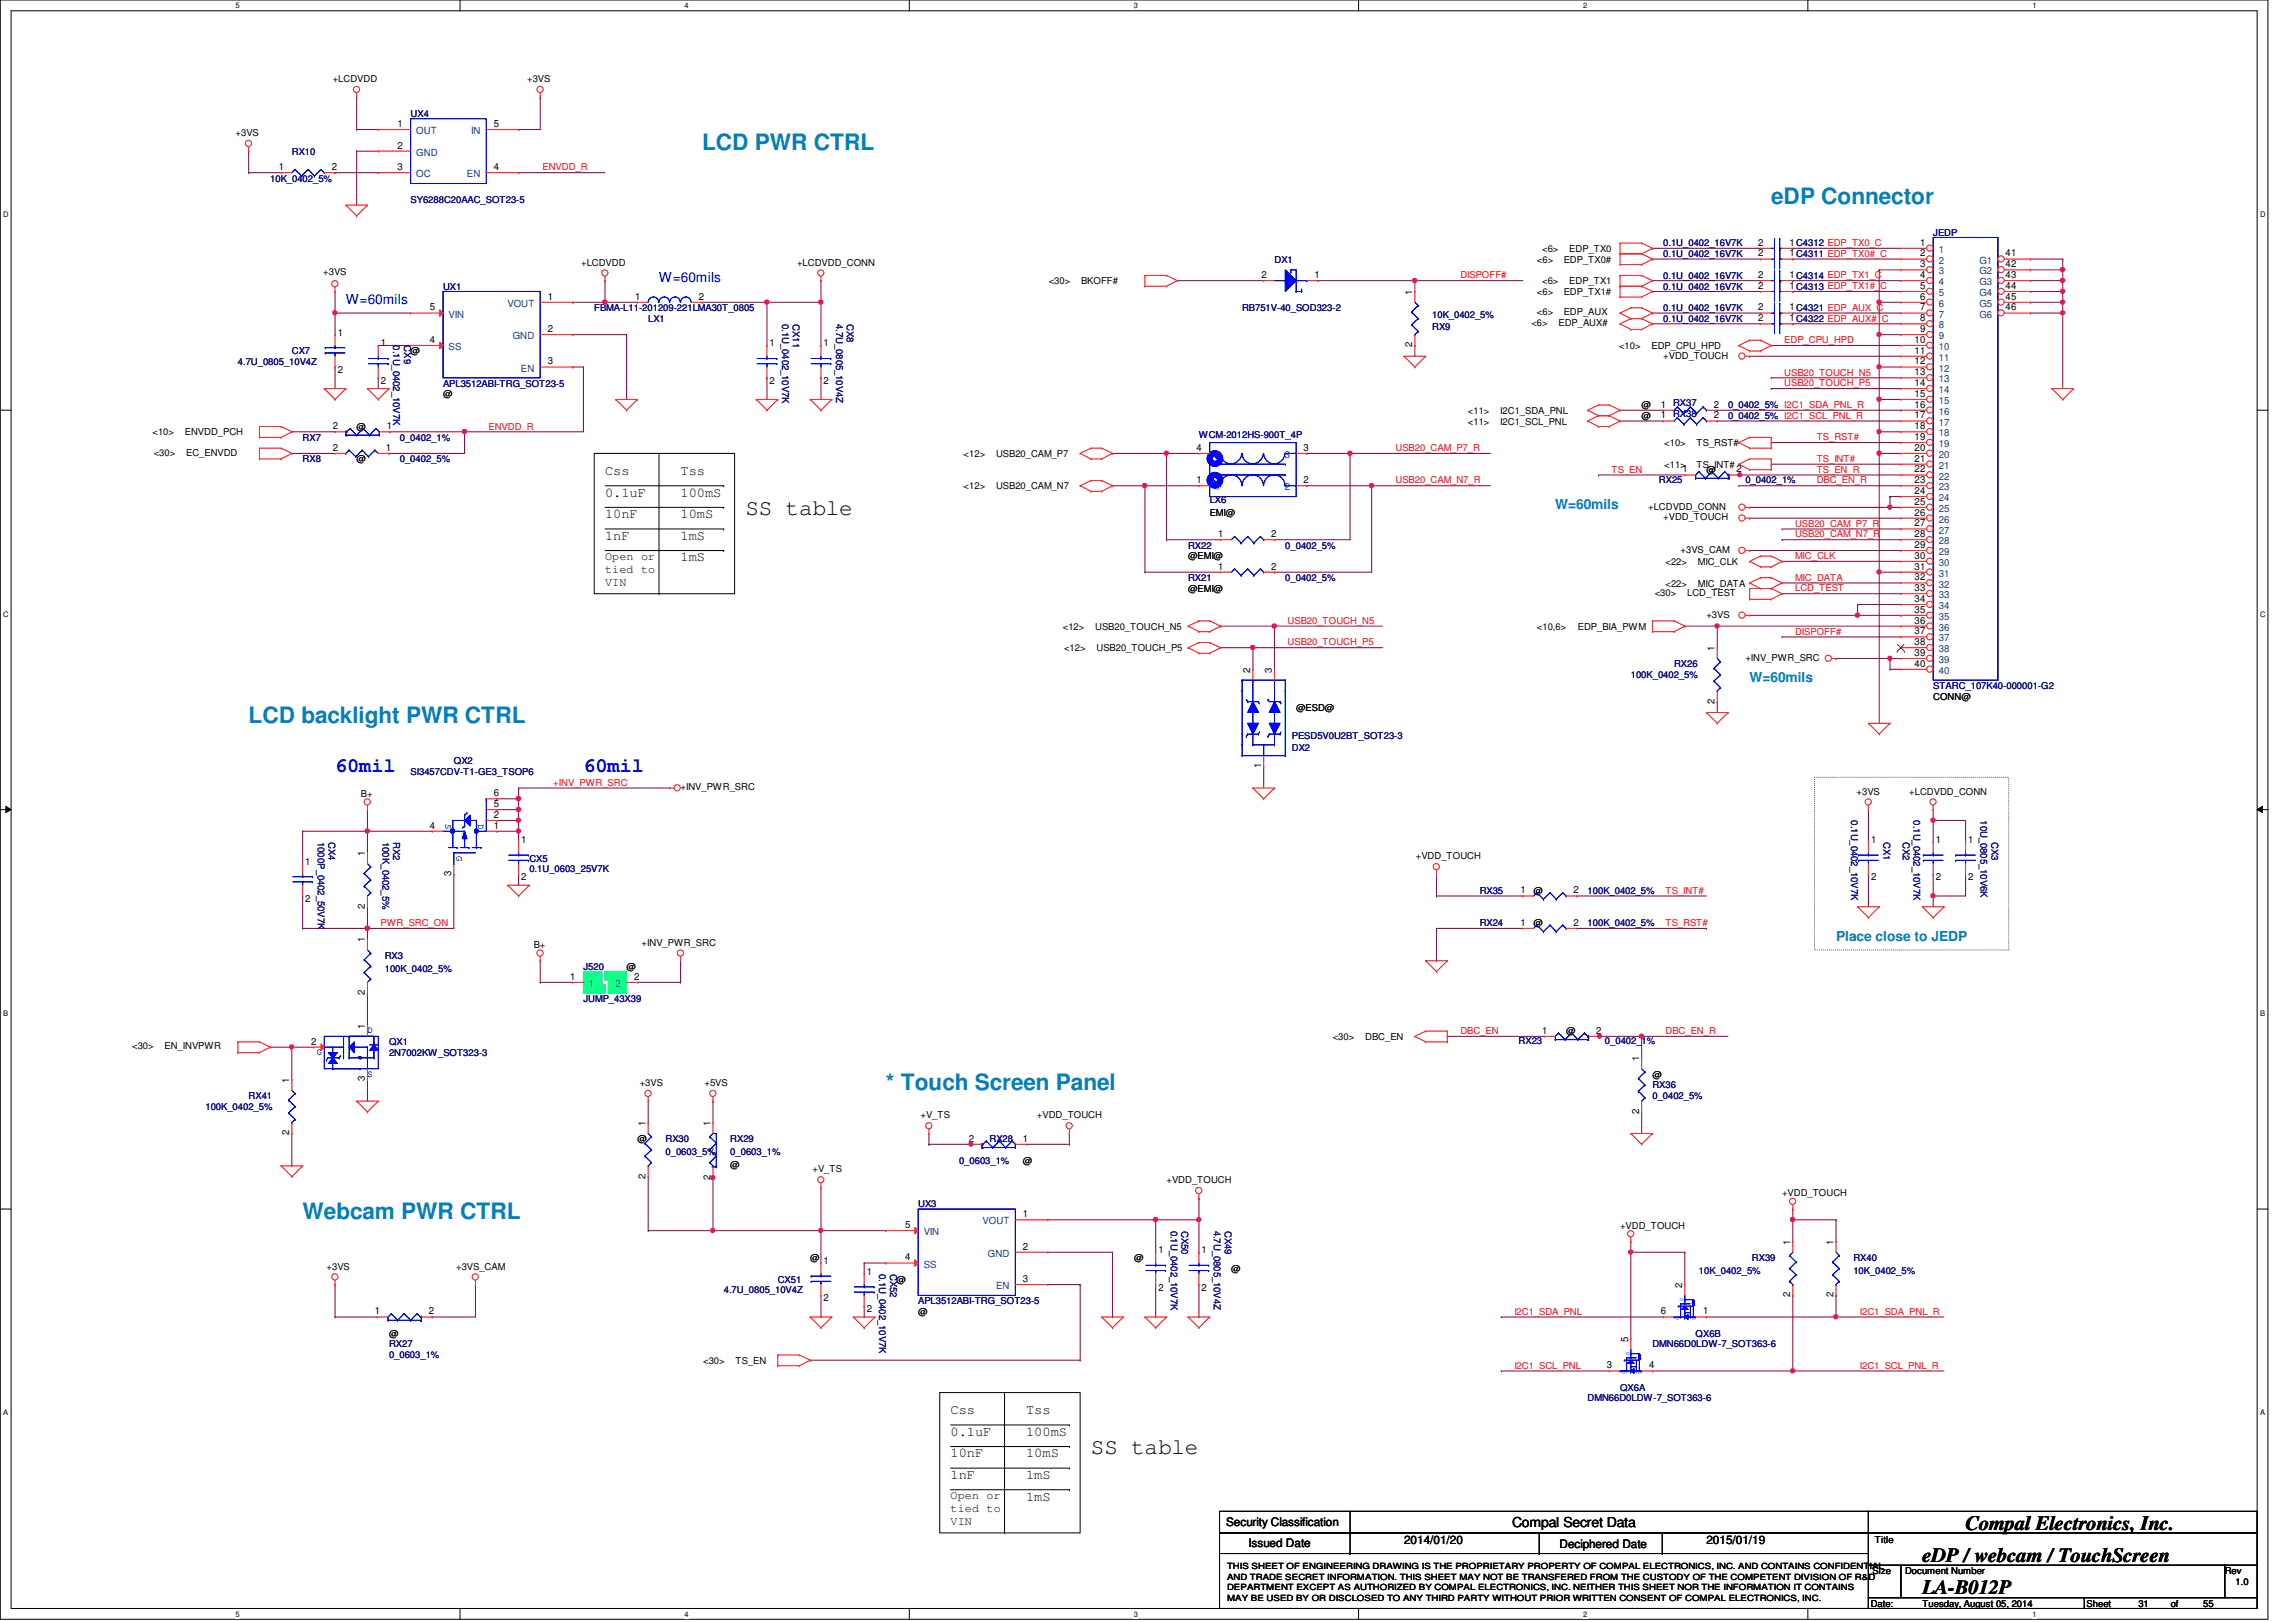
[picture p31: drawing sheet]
<svg xmlns="http://www.w3.org/2000/svg" width="297mm" height="210mm" viewBox="0 0 297 210" stroke-linecap="round" stroke-linejoin="round" font-family="sans-serif">
<defs><g id="words">
<g font-size="2.9" fill="#0080c0">
<text x="90.8" y="19.5">LCD PWR CTRL</text>
<text x="229.1" y="26.5">eDP Connector</text>
<text x="32.2" y="93.5">LCD backlight PWR CTRL</text>
<text x="114.6" y="141">* Touch Screen Panel</text>
<text x="39.2" y="157.8">Webcam PWR CTRL</text>
</g>
<g font-size="2.9">
<text x="96.4" y="66.6">SS table</text>
<text x="141.1" y="188.1">SS table</text>
</g>
<g font-size="2.6" fill="#00f">
<text x="43.3" y="99.9">60mil</text>
<text x="75.5" y="99.9">60mil</text>
</g>
<g font-size="2.6">
<text x="254.3" y="198">Compal Electronics, Inc.</text>
<text x="248.7" y="202.1">eDP / webcam / TouchScreen</text>
<text x="248.7" y="206.3">LA-B012P</text>
</g>
<g font-size="1.8" fill="#00f">
<text x="44.7" y="39.3">W=60mils</text>
<text x="85.3" y="36.5">W=60mils</text>
</g>
<g font-size="1.8">
<text x="78.3" y="61.5">Css</text>
<text x="78.3" y="64.3">0.1uF</text>
<text x="88.1" y="61.5">Tss</text>
<text x="88.1" y="64.3">100mS</text>
<text x="78.3" y="69.8">1nF</text>
<text x="78.3" y="67.1">10nF</text>
<text x="88.1" y="69.8">1mS</text>
<text x="88.1" y="67.1">10mS</text>
<text x="88.1" y="72.6">1mS</text>
<text x="123" y="183">Css</text>
<text x="123" y="185.8">0.1uF</text>
<text x="132.8" y="183">Tss</text>
<text x="132.8" y="185.8">100mS</text>
<text x="123" y="191.4">1nF</text>
<text x="123" y="188.6">10nF</text>
<text x="132.8" y="191.4">1mS</text>
<text x="132.8" y="188.6">10mS</text>
<text x="132.8" y="194.2">1mS</text>
<text x="195.6" y="197.6">Compal Secret Data</text>
</g>
<g font-size="1.8" fill="#0080c0">
<text x="201.2" y="65.9">W=60mils</text>
<text x="226.4" y="88.3">W=60mils</text>
<text x="237.5" y="121.8">Place close to JEDP</text>
</g>
<g font-size="1.5">
<text x="78.3" y="72.5">Open or</text>
<text x="78.3" y="74.1">tied to</text>
<text x="78.3" y="75.8">VIN</text>
<text x="123" y="194">Open or</text>
<text x="123" y="195.7">tied to</text>
<text x="123" y="197.3">VIN</text>
<text x="158.6" y="197.5">Security Classification</text>
<text x="161.5" y="200.2">Issued Date</text>
<text x="181.6" y="199.8">2014/01/20</text>
<text x="201.8" y="200.3">Deciphered Date</text>
<text x="220.8" y="199.8">2015/01/19</text>
</g>
<g font-size="1.3">
<text x="51.4" y="16.4">1</text>
<text x="63.9" y="16.4">5</text>
<text x="36.1" y="22">1</text>
<text x="42.9" y="22">2</text>
<text x="51.4" y="22">3</text>
<text x="51.4" y="19.2">2</text>
<text x="63.9" y="22">4</text>
<text x="163.2" y="36">2</text>
<text x="170" y="36">1</text>
<text x="227.5" y="33.2">2</text>
<text x="227.5" y="31.8">2</text>
<text x="227.5" y="36">2</text>
<text x="231.5" y="33.2">1C4311 EDP_TX0#_C</text>
<text x="231.5" y="31.8">1C4312 EDP_TX0_C</text>
<text x="231.5" y="36">1C4314 EDP_TX1_C</text>
<text x="248.4" y="31.8">1</text>
<text x="248.4" y="33.2">2</text>
<text x="248.4" y="34.6">3</text>
<text x="248.4" y="36">4</text>
<text x="259.5" y="33.2">41</text>
<text x="259.5" y="34.6">42</text>
<text x="259.5" y="36">43</text>
<text x="55.6" y="40.2">5</text>
<text x="70.9" y="38.8">1</text>
<text x="82.2" y="38.8">1</text>
<text x="90.4" y="38.8">2</text>
<text x="182.7" y="38.1" transform="rotate(-90 182.7 38.1)">1</text>
<text x="227.5" y="41.6">2</text>
<text x="227.5" y="37.4">2</text>
<text x="227.5" y="40.2">2</text>
<text x="231.5" y="41.6">1C4322 EDP_AUX#_C</text>
<text x="231.5" y="37.4">1C4313 EDP_TX1#_C</text>
<text x="231.5" y="40.2">1C4321 EDP_AUX_C</text>
<text x="248.4" y="37.4">5</text>
<text x="248.4" y="38.8">6</text>
<text x="248.4" y="40.2">7</text>
<text x="248.4" y="41.6">8</text>
<text x="259.5" y="37.4">44</text>
<text x="259.5" y="38.8">45</text>
<text x="259.5" y="40.2">46</text>
<text x="43.7" y="43.4">1</text>
<text x="49.3" y="44.8">1</text>
<text x="55.6" y="44.4">4</text>
<text x="70.9" y="47.2">3</text>
<text x="70.9" y="43">2</text>
<text x="99.6" y="44.8">1</text>
<text x="106.5" y="44.8">1</text>
<text x="182.7" y="45" transform="rotate(-90 182.7 45)">2</text>
<text x="247.7" y="44.4">10</text>
<text x="247.7" y="45.8">11</text>
<text x="247.7" y="47.2">12</text>
<text x="248.4" y="43">9</text>
<text x="43.7" y="48.3">2</text>
<text x="49.3" y="49.7">2</text>
<text x="99.6" y="49.7">2</text>
<text x="106.5" y="49.7">2</text>
<text x="214.9" y="52.7">1</text>
<text x="221.7" y="52.7">2</text>
<text x="247.7" y="48.6">13</text>
<text x="247.7" y="50">14</text>
<text x="247.7" y="51.4">15</text>
<text x="247.7" y="52.7">16</text>
<text x="43" y="55.5">2</text>
<text x="43" y="58.3">2</text>
<text x="49.9" y="58.3">1</text>
<text x="50" y="55.5">1</text>
<text x="154.8" y="58.3">4</text>
<text x="168.7" y="58.3">3</text>
<text x="214.9" y="54.1">1</text>
<text x="221.7" y="54.1">2</text>
<text x="247.7" y="54.1">17</text>
<text x="247.7" y="55.5">18</text>
<text x="247.7" y="56.9">19</text>
<text x="247.7" y="58.3">20</text>
<text x="247.7" y="59.7">21</text>
<text x="154.8" y="62.5">1</text>
<text x="168.7" y="62.5">2</text>
<text x="217.7" y="61.1">1</text>
<text x="224.7" y="61.1">2</text>
<text x="247.7" y="61.1">22</text>
<text x="247.7" y="62.5">23</text>
<text x="247.7" y="63.9">24</text>
<text x="247.7" y="65.3">25</text>
<text x="157.6" y="69.5">1</text>
<text x="164.5" y="69.5">2</text>
<text x="247.7" y="66.7">26</text>
<text x="247.7" y="68.1">27</text>
<text x="247.7" y="69.5">28</text>
<text x="247.7" y="70.9">29</text>
<text x="157.6" y="73.7">1</text>
<text x="164.5" y="73.7">2</text>
<text x="247.7" y="72.3">30</text>
<text x="247.7" y="73.7">31</text>
<text x="247.7" y="75.1">32</text>
<text x="247.7" y="76.5">33</text>
<text x="247.7" y="77.9">34</text>
<text x="247.7" y="79.3">35</text>
<text x="247.7" y="80.7">36</text>
<text x="247.7" y="82.1">37</text>
<text x="247.7" y="83.5">38</text>
<text x="161.8" y="87" transform="rotate(-90 161.8 87)">2</text>
<text x="164.5" y="87" transform="rotate(-90 164.5 87)">3</text>
<text x="221.8" y="84.2" transform="rotate(-90 221.8 84.2)">1</text>
<text x="247.7" y="84.9">39</text>
<text x="247.7" y="86.3">40</text>
<text x="221.8" y="91.1" transform="rotate(-90 221.8 91.1)">2</text>
<text x="163.1" y="99.4" transform="rotate(-90 163.1 99.4)">1</text>
<text x="55.6" y="107.2">4</text>
<text x="63.9" y="107.2">1</text>
<text x="63.9" y="105.8">2</text>
<text x="63.9" y="104.4">5</text>
<text x="63.9" y="103">6</text>
<text x="39.5" y="111.9">1</text>
<text x="47.2" y="110.8" transform="rotate(-90 47.2 110.8)">1</text>
<text x="58.4" y="113.4" transform="rotate(-90 58.4 113.4)">3</text>
<text x="67.4" y="109.1">1</text>
<text x="67.4" y="113.9">2</text>
<text x="242.1" y="109.1">1</text>
<text x="242.1" y="113.9">2</text>
<text x="250.4" y="109.1">1</text>
<text x="250.4" y="113.9">2</text>
<text x="254.6" y="109.1">1</text>
<text x="254.6" y="113.9">2</text>
<text x="39.5" y="116.7">2</text>
<text x="47.2" y="117.6" transform="rotate(-90 47.2 117.6)">2</text>
<text x="196.7" y="115.6">1</text>
<text x="196.7" y="119.8">1</text>
<text x="203.6" y="115.6">2</text>
<text x="203.6" y="119.8">2</text>
<text x="47.2" y="122" transform="rotate(-90 47.2 122)">1</text>
<text x="47.2" y="128.8" transform="rotate(-90 47.2 128.8)">2</text>
<text x="73.8" y="126.8">1</text>
<text x="82" y="126.8">2</text>
<text x="40.3" y="135.2">2</text>
<text x="47.2" y="133.1" transform="rotate(-90 47.2 133.1)">1</text>
<text x="199.5" y="133.8">1</text>
<text x="206.5" y="133.8">2</text>
<text x="212" y="137.3" transform="rotate(-90 212 137.3)">1</text>
<text x="37.4" y="140.1" transform="rotate(-90 37.4 140.1)">1</text>
<text x="47.2" y="140" transform="rotate(-90 47.2 140)">3</text>
<text x="37.4" y="146.9" transform="rotate(-90 37.4 146.9)">2</text>
<text x="83.5" y="145.7" transform="rotate(-90 83.5 145.7)">1</text>
<text x="91.9" y="145.7" transform="rotate(-90 91.9 145.7)">1</text>
<text x="125.3" y="147.7">2</text>
<text x="132.3" y="147.7">1</text>
<text x="212" y="144.1" transform="rotate(-90 212 144.1)">2</text>
<text x="83.5" y="152.5" transform="rotate(-90 83.5 152.5)">2</text>
<text x="91.9" y="152.7" transform="rotate(-90 91.9 152.7)">2</text>
<text x="117.1" y="158.9">5</text>
<text x="132.3" y="157.5">1</text>
<text x="132.3" y="161.7">2</text>
<text x="231.6" y="161.1" transform="rotate(-90 231.6 161.1)">1</text>
<text x="237.2" y="161.1" transform="rotate(-90 237.2 161.1)">1</text>
<text x="106.5" y="163.6">1</text>
<text x="112.1" y="165">1</text>
<text x="117.1" y="163.1">4</text>
<text x="132.3" y="165.9">3</text>
<text x="149.9" y="162.2">1</text>
<text x="149.9" y="167">2</text>
<text x="155.4" y="162.2">1</text>
<text x="155.4" y="167">2</text>
<text x="217.6" y="166.7" transform="rotate(-90 217.6 166.7)">2</text>
<text x="231.6" y="167.9" transform="rotate(-90 231.6 167.9)">2</text>
<text x="237.2" y="167.9" transform="rotate(-90 237.2 167.9)">2</text>
<text x="48.5" y="170.1">1</text>
<text x="55.5" y="170.1">2</text>
<text x="106.5" y="168.4">2</text>
<text x="112.1" y="169.8">2</text>
<text x="210.6" y="173.7" transform="rotate(-90 210.6 173.7)">5</text>
<text x="214.9" y="170.1">6</text>
<text x="220.3" y="170.1">1</text>
<text x="207.9" y="177.1">3</text>
<text x="213.4" y="177.1">4</text>
</g>
<g font-size="1.3" fill="#004080">
<text x="53.8" y="17.4">OUT</text>
<text x="61" y="17.4">IN</text>
<text x="53.8" y="22.9">OC</text>
<text x="53.8" y="20.2">GND</text>
<text x="60.4" y="22.9">EN</text>
<text x="250.8" y="32.7">1</text>
<text x="250.8" y="34.1">2</text>
<text x="250.8" y="35.5">3</text>
<text x="256.1" y="34.1">G1</text>
<text x="256.1" y="35.5">G2</text>
<text x="58" y="41.1">VIN</text>
<text x="65.7" y="39.7">VOUT</text>
<text x="250.8" y="36.9">4</text>
<text x="250.8" y="38.3">5</text>
<text x="250.8" y="39.7">6</text>
<text x="250.8" y="41.1">7</text>
<text x="256.1" y="36.9">G3</text>
<text x="256.1" y="38.3">G4</text>
<text x="256.1" y="39.7">G5</text>
<text x="256.1" y="41.1">G6</text>
<text x="58" y="45.3">SS</text>
<text x="66.3" y="43.9">GND</text>
<text x="250.8" y="42.5">8</text>
<text x="250.8" y="43.9">9</text>
<text x="250.8" y="45.3">10</text>
<text x="250.8" y="46.7">11</text>
<text x="67.4" y="48.1">EN</text>
<text x="250.8" y="48.1">12</text>
<text x="250.8" y="49.5">13</text>
<text x="250.8" y="50.9">14</text>
<text x="250.8" y="52.3">15</text>
<text x="250.8" y="53.7">16</text>
<text x="157.2" y="59.3">4</text>
<text x="166.2" y="59.3">3</text>
<text x="250.8" y="55.1">17</text>
<text x="250.8" y="56.5">18</text>
<text x="250.8" y="57.9">19</text>
<text x="250.8" y="59.3">20</text>
<text x="157.2" y="63.5">1</text>
<text x="166.2" y="63.5">2</text>
<text x="250.8" y="60.7">21</text>
<text x="250.8" y="62.1">22</text>
<text x="250.8" y="63.5">23</text>
<text x="250.8" y="64.9">24</text>
<text x="250.8" y="66.3">25</text>
<text x="250.8" y="67.6">26</text>
<text x="250.8" y="69">27</text>
<text x="250.8" y="70.4">28</text>
<text x="250.8" y="71.8">29</text>
<text x="250.8" y="73.2">30</text>
<text x="250.8" y="74.6">31</text>
<text x="250.8" y="76">32</text>
<text x="250.8" y="77.4">33</text>
<text x="250.8" y="78.8">34</text>
<text x="250.8" y="80.2">35</text>
<text x="250.8" y="81.6">36</text>
<text x="250.8" y="83">37</text>
<text x="250.8" y="84.4">38</text>
<text x="250.8" y="85.8">39</text>
<text x="250.8" y="87.2">40</text>
<text x="76.2" y="127.7">1</text>
<text x="79.6" y="127.7">2</text>
<text x="119.5" y="159.9">VIN</text>
<text x="127.1" y="158.5">VOUT</text>
<text x="119.5" y="164">SS</text>
<text x="127.8" y="162.6">GND</text>
<text x="128.9" y="166.8">EN</text>
</g>
<g font-size="1.2">
<text x="43" y="10.6">+LCDVDD</text>
<text x="68.2" y="10.6">+3VS</text>
<text x="30.5" y="17.6">+3VS</text>
<text x="41.8" y="35.6">+3VS</text>
<text x="75.2" y="34.4">+LCDVDD</text>
<text x="103.1" y="34.4">+LCDVDD_CONN</text>
<text x="198.8" y="34">&lt;6&gt;</text>
<text x="199.5" y="32.6">&lt;6&gt;</text>
<text x="202.3" y="34">EDP_TX0#</text>
<text x="203" y="32.6">EDP_TX0</text>
<text x="135.7" y="36.8">&lt;30&gt;</text>
<text x="139.9" y="36.8">BKOFF#</text>
<text x="198.8" y="38.2">&lt;6&gt;</text>
<text x="198.8" y="40.8">&lt;6&gt;</text>
<text x="199.5" y="36.8">&lt;6&gt;</text>
<text x="202.3" y="38.2">EDP_TX1#</text>
<text x="202.3" y="40.8">EDP_AUX</text>
<text x="203" y="36.8">EDP_TX1</text>
<text x="53.1" y="45.8">@</text>
<text x="198.1" y="42.2">&lt;6&gt;</text>
<text x="201.6" y="42.2">EDP_AUX#</text>
<text x="209.5" y="45.2">&lt;10&gt;</text>
<text x="213.7" y="45.2">EDP_CPU_HPD</text>
<text x="215.2" y="46.4">+VDD_TOUCH</text>
<text x="57.3" y="51.4">@</text>
<text x="189.9" y="53.6">&lt;11&gt;</text>
<text x="194.1" y="53.6">I2C1_SDA_PNL</text>
<text x="212.4" y="52.8">@</text>
<text x="19.7" y="56.3">&lt;10&gt;</text>
<text x="19.9" y="59">&lt;30&gt;</text>
<text x="23.9" y="56.3">ENVDD_PCH</text>
<text x="24.1" y="59">EC_ENVDD</text>
<text x="46.1" y="55.6">@</text>
<text x="46.1" y="59.8">@</text>
<text x="124.7" y="59.1">&lt;12&gt;</text>
<text x="128.9" y="59.1">USB20_CAM_P7</text>
<text x="189.9" y="54.9">&lt;11&gt;</text>
<text x="194.1" y="54.9">I2C1_SCL_PNL</text>
<text x="212.4" y="54.2">@</text>
<text x="215.3" y="57.7">&lt;10&gt;</text>
<text x="219.5" y="57.7">TS_RST#</text>
<text x="124.7" y="63.3">&lt;12&gt;</text>
<text x="128.9" y="63.3">USB20_CAM_N7</text>
<text x="213.2" y="66">+LCDVDD_CONN</text>
<text x="215.3" y="60.5">&lt;11&gt;</text>
<text x="219.5" y="60.5">TS_INT#</text>
<text x="220.8" y="61.2">@</text>
<text x="156.5" y="66.8">EMI@</text>
<text x="215.2" y="67.4">+VDD_TOUCH</text>
<text x="217.4" y="71.5">+3VS_CAM</text>
<text x="153.7" y="72.4">@EMI@</text>
<text x="153.7" y="76.6">@EMI@</text>
<text x="214.1" y="77.1">&lt;30&gt;</text>
<text x="215.5" y="73.1">&lt;22&gt;</text>
<text x="215.5" y="75.9">&lt;22&gt;</text>
<text x="218.3" y="77.1">LCD_TEST</text>
<text x="219.7" y="73.1">MIC_CLK</text>
<text x="219.7" y="75.9">MIC_DATA</text>
<text x="137.5" y="81.5">&lt;12&gt;</text>
<text x="141.7" y="81.5">USB20_TOUCH_N5</text>
<text x="198.8" y="81.5">&lt;10,6&gt;</text>
<text x="204.1" y="81.5">EDP_BIA_PWM</text>
<text x="220.8" y="79.9">+3VS</text>
<text x="137.7" y="84.3">&lt;12&gt;</text>
<text x="141.9" y="84.3">USB20_TOUCH_P5</text>
<text x="225.8" y="85.5">+INV_PWR_SRC</text>
<text x="167.7" y="91.9">@ESD@</text>
<text x="250.1" y="90.6">CONN@</text>
<text x="46.7" y="103.1">B+</text>
<text x="88.1" y="102.3">+INV_PWR_SRC</text>
<text x="240.2" y="102.8">+3VS</text>
<text x="247" y="102.8">+LCDVDD_CONN</text>
<text x="183.2" y="111.2">+VDD_TOUCH</text>
<text x="198.4" y="115.7">@</text>
<text x="198.4" y="119.9">@</text>
<text x="69" y="122.7">B+</text>
<text x="81.1" y="125.5">@</text>
<text x="83" y="122.4">+INV_PWR_SRC</text>
<text x="17.1" y="135.8">&lt;30&gt;</text>
<text x="21.3" y="135.8">EN_INVPWR</text>
<text x="172.4" y="134.6">&lt;30&gt;</text>
<text x="176.6" y="134.6">DBC_EN</text>
<text x="202.6" y="133.9">@</text>
<text x="82.8" y="140.5">+3VS</text>
<text x="91.1" y="140.5">+5VS</text>
<text x="213.8" y="139.4">@</text>
<text x="82.5" y="147.8">@</text>
<text x="119.1" y="144.7">+V_TS</text>
<text x="134.2" y="144.7">+VDD_TOUCH</text>
<text x="94.5" y="151.2">@</text>
<text x="105.1" y="151.7">+V_TS</text>
<text x="132.3" y="150.6">@</text>
<text x="150.9" y="153.1">+VDD_TOUCH</text>
<text x="230.5" y="154.8">+VDD_TOUCH</text>
<text x="209.6" y="159">+VDD_TOUCH</text>
<text x="42.2" y="164.3">+3VS</text>
<text x="59" y="164.3">+3VS_CAM</text>
<text x="104.8" y="163.2">@</text>
<text x="116" y="166">@</text>
<text x="146.7" y="163.2">@</text>
<text x="159.3" y="164.6">@</text>
<text x="50.3" y="173">@</text>
<text x="118.8" y="170.2">@</text>
<text x="91" y="176.5">&lt;30&gt;</text>
<text x="95.2" y="176.5">TS_EN</text>
<text x="242.3" y="203.7">Size</text>
<text x="242.6" y="199.6">Title</text>
<text x="246.5" y="203.7">Document Number</text>
<text x="287.8" y="203.7">Rev</text>
<text x="242" y="207.9">Date:</text>
<text x="248.7" y="207.9">Tuesday, August 05, 2014</text>
<text x="270" y="207.9">Sheet</text>
<text x="276.6" y="207.9">31</text>
<text x="280.8" y="207.9">of</text>
<text x="285" y="207.9">55</text>
<text x="289.2" y="205.1">1.0</text>
</g>
<g font-size="1.2" fill="#000080">
<text x="53.1" y="15.1">UX4</text>
<text x="35" y="23.5">10K_0402_5%</text>
<text x="37.8" y="20">RX10</text>
<text x="53.1" y="26.3">SY6288C20AAC_SOT23-5</text>
<text x="164.9" y="34">DX1</text>
<text x="215.2" y="33.3">0.1U_0402_16V7K</text>
<text x="215.2" y="31.9">0.1U_0402_16V7K</text>
<text x="250.1" y="30.5">JEDP</text>
<text x="57.3" y="37.5">UX1</text>
<text x="76.9" y="40.3">FBMA-L11-201209-221LMA30T_0805</text>
<text x="83.9" y="41.7">LX1</text>
<text x="101.2" y="41.9" transform="rotate(90 101.2 41.9)">0.1U_0402_10V7K</text>
<text x="102.6" y="41.9" transform="rotate(90 102.6 41.9)">CX11</text>
<text x="108.2" y="41.9" transform="rotate(90 108.2 41.9)">4.7U_0805_10V4Z</text>
<text x="109.6" y="41.9" transform="rotate(90 109.6 41.9)">CX8</text>
<text x="160.7" y="40.3">RB751V-40_SOD323-2</text>
<text x="185.3" y="41.1">10K_0402_5%</text>
<text x="215.2" y="41.7">0.1U_0402_16V7K</text>
<text x="215.2" y="37.5">0.1U_0402_16V7K</text>
<text x="215.2" y="40.3">0.1U_0402_16V7K</text>
<text x="215.2" y="36.1">0.1U_0402_16V7K</text>
<text x="30.8" y="47.2">4.7U_0805_10V4Z</text>
<text x="37.8" y="45.8">CX7</text>
<text x="50.9" y="44.7" transform="rotate(90 50.9 44.7)">0.1U_0402_10V7K</text>
<text x="52.3" y="44.7" transform="rotate(90 52.3 44.7)">CX9</text>
<text x="185.3" y="42.8">RX9</text>
<text x="57.3" y="50">APL3512ABI-TRG_SOT23-5</text>
<text x="216.4" y="53.9">RX38</text>
<text x="216.4" y="52.5">RX37</text>
<text x="223.6" y="52.8">0_0402_5% I2C1_SDA_PNL_R</text>
<text x="39.2" y="57">RX7</text>
<text x="39.2" y="59.8">RX8</text>
<text x="51.7" y="57">0_0402_1%</text>
<text x="51.7" y="59.8">0_0402_5%</text>
<text x="155.1" y="56.7">WCM-2012HS-900T_4P</text>
<text x="223.6" y="54.2">0_0402_5% I2C1_SCL_PNL_R</text>
<text x="156.5" y="65.1">LX6</text>
<text x="214.6" y="62.5">RX25</text>
<text x="225.8" y="62.5">0_0402_1%</text>
<text x="153.7" y="71">RX22</text>
<text x="166.3" y="71">0_0402_5%</text>
<text x="153.7" y="75.2">RX21</text>
<text x="166.3" y="75.2">0_0402_5%</text>
<text x="211" y="87.8">100K_0402_5%</text>
<text x="216.6" y="86.4">RX26</text>
<text x="250.1" y="89.2">STARC_107K40-000001-G2</text>
<text x="167.1" y="95.6">PESD5V0U2BT_SOT23-3</text>
<text x="53.1" y="100.3">SI3457CDV-T1-GE3_TSOP6</text>
<text x="58.7" y="98.9">QX2</text>
<text x="167.1" y="97.2">DX2</text>
<text x="239.5" y="106.2" transform="rotate(90 239.5 106.2)">0.1U_0402_10V7K</text>
<text x="247.6" y="106.2" transform="rotate(90 247.6 106.2)">0.1U_0402_10V7K</text>
<text x="256.2" y="106.2" transform="rotate(90 256.2 106.2)">10U_0805_10V6K</text>
<text x="41.1" y="109" transform="rotate(90 41.1 109)">1000P_0402_50V7K</text>
<text x="42.5" y="109" transform="rotate(90 42.5 109)">CX4</text>
<text x="49.5" y="109" transform="rotate(90 49.5 109)">100K_0402_5%</text>
<text x="50.9" y="109" transform="rotate(90 50.9 109)">RX2</text>
<text x="68.5" y="111.5">CX5</text>
<text x="68.5" y="112.9">0.1U_0603_25V7K</text>
<text x="243.7" y="109" transform="rotate(90 243.7 109)">CX1</text>
<text x="246.2" y="109" transform="rotate(90 246.2 109)">CX2</text>
<text x="257.6" y="109" transform="rotate(90 257.6 109)">CX3</text>
<text x="191.4" y="115.7">RX35</text>
<text x="191.4" y="119.9">RX24</text>
<text x="205.4" y="115.7">100K_0402_5%</text>
<text x="205.4" y="119.9">100K_0402_5%</text>
<text x="49.8" y="124.1">RX3</text>
<text x="49.8" y="125.8">100K_0402_5%</text>
<text x="75.5" y="125.5">J520</text>
<text x="75.5" y="129.7">JUMP_43X39</text>
<text x="50.3" y="135.3">QX1</text>
<text x="50.3" y="136.7">2N7002KW_SOT323-3</text>
<text x="196.5" y="135.1">RX23</text>
<text x="207.6" y="135.1">0_0402_1%</text>
<text x="26.6" y="143.6">100K_0402_5%</text>
<text x="32.2" y="142.2">RX41</text>
<text x="213.8" y="140.8">RX36</text>
<text x="213.8" y="142.2">0_0402_5%</text>
<text x="86.1" y="147.8">RX30</text>
<text x="86.1" y="149.5">0_0603_5%</text>
<text x="94.5" y="147.8">RX29</text>
<text x="94.5" y="149.5">0_0603_1%</text>
<text x="128" y="147.8">RX28</text>
<text x="124.1" y="150.6">0_0603_1%</text>
<text x="118.8" y="156.2">UX3</text>
<text x="151.5" y="159.3" transform="rotate(90 151.5 159.3)">0.1U_0402_10V7K</text>
<text x="152.9" y="159.3" transform="rotate(90 152.9 159.3)">CX50</text>
<text x="157.1" y="159.3" transform="rotate(90 157.1 159.3)">4.7U_0805_10V4Z</text>
<text x="158.5" y="159.3" transform="rotate(90 158.5 159.3)">CX49</text>
<text x="93.6" y="167.4">4.7U_0805_10V4Z</text>
<text x="100.6" y="166">CX51</text>
<text x="113.7" y="164.8" transform="rotate(90 113.7 164.8)">0.1U_0402_10V7K</text>
<text x="115.1" y="164.8" transform="rotate(90 115.1 164.8)">CX52</text>
<text x="219.8" y="164.9">10K_0402_5%</text>
<text x="226.6" y="163.2">RX39</text>
<text x="239.8" y="163.2">RX40</text>
<text x="239.8" y="164.9">10K_0402_5%</text>
<text x="118.8" y="168.8">APL3512ABI-TRG_SOT23-5</text>
<text x="219.4" y="173">QX6B</text>
<text x="50.3" y="174.4">RX27</text>
<text x="50.3" y="175.8">0_0603_1%</text>
<text x="209.6" y="180">QX6A</text>
<text x="213.8" y="174.4">DMN66D0LDW-7_SOT363-6</text>
<text x="205.4" y="181.4">DMN66D0LDW-7_SOT363-6</text>
</g>
<g font-size="1.2" fill="#f00">
<text x="70.2" y="22.1">ENVDD_R</text>
<text x="188.9" y="36">DISPOFF#</text>
<text x="230.8" y="44.4">EDP_CPU_HPD</text>
<text x="230.8" y="48.6">USB20_TOUCH_N5</text>
<text x="230.8" y="50">USB20_TOUCH_P5</text>
<text x="63.2" y="55.6">ENVDD_R</text>
<text x="180.5" y="58.4">USB20_CAM_P7_R</text>
<text x="235" y="57">TS_RST#</text>
<text x="235" y="59.8">TS_INT#</text>
<text x="180.5" y="62.6">USB20_CAM_N7_R</text>
<text x="208.5" y="61.2">TS_EN</text>
<text x="235" y="61.2">TS_EN_R</text>
<text x="235" y="62.6">DBC_EN_R</text>
<text x="232.2" y="69.6">USB20_CAM_N7_R</text>
<text x="232.2" y="68.2">USB20_CAM_P7_R</text>
<text x="232.2" y="76.5">LCD_TEST</text>
<text x="232.2" y="72.3">MIC_CLK</text>
<text x="232.2" y="75.1">MIC_DATA</text>
<text x="166.6" y="80.7">USB20_TOUCH_N5</text>
<text x="166.6" y="83.5">USB20_TOUCH_P5</text>
<text x="232.2" y="82.1">DISPOFF#</text>
<text x="71.6" y="101.7">+INV_PWR_SRC</text>
<text x="49.2" y="119.8">PWR_SRC_ON</text>
<text x="215.5" y="115.7">TS_INT#</text>
<text x="215.5" y="119.8">TS_RST#</text>
<text x="188.9" y="133.8">DBC_EN</text>
<text x="215.5" y="133.8">DBC_EN_R</text>
<text x="195.9" y="170.1">I2C1_SDA_PNL</text>
<text x="240.6" y="170.1">I2C1_SDA_PNL_R</text>
<text x="195.9" y="177.1">I2C1_SCL_PNL</text>
<text x="240.6" y="177.1">I2C1_SCL_PNL_R</text>
</g>
<g font-size="1.2" fill="#00f">
<text x="57.7" y="106.6" transform="rotate(90 57.7 106.6)">S</text>
<text x="61.8" y="106.6" transform="rotate(90 61.8 106.6)">D</text>
<text x="59.1" y="110.8" transform="rotate(90 59.1 110.8)">G</text>
<text x="41" y="136.5">G</text>
<text x="47.5" y="133.7">D</text>
<text x="47.5" y="139.3">S</text>
</g>
<g font-size="1.1">
<text x="158.7" y="203.1">THIS SHEET OF ENGINEERING DRAWING IS THE PROPRIETARY PROPERTY OF COMPAL ELECTRONICS, INC. AND CONTAINS CONFIDENTIAL</text>
<text x="158.7" y="204.4">AND TRADE SECRET INFORMATION. THIS SHEET MAY NOT BE TRANSFERED FROM THE CUSTODY OF THE COMPETENT DIVISION OF R&amp;D</text>
<text x="158.7" y="205.8">DEPARTMENT EXCEPT AS AUTHORIZED BY COMPAL ELECTRONICS, INC. NEITHER THIS SHEET NOR THE INFORMATION IT CONTAINS</text>
<text x="158.7" y="207.1">MAY BE USED BY OR DISCLOSED TO ANY THIRD PARTY WITHOUT PRIOR WRITTEN CONSENT OF COMPAL ELECTRONICS, INC.</text>
</g>
<g font-size="1">
<text x="30.5" y="1.1">5</text>
<text x="88.6" y="1.1">4</text>
<text x="146.7" y="1.1">3</text>
<text x="204.8" y="1.1">2</text>
<text x="262.9" y="1.1">1</text>
<text x=".4" y="28.1">D</text>
<text x="292.4" y="28.1">D</text>
<text x=".4" y="79.8">C</text>
<text x="292.4" y="79.8">C</text>
<text x=".4" y="131.5">B</text>
<text x="292.4" y="131.5">B</text>
<text x=".4" y="183.2">A</text>
<text x="292.4" y="183.2">A</text>
<text x="30.5" y="209.2">5</text>
<text x="88.6" y="209.2">4</text>
<text x="146.7" y="209.2">3</text>
<text x="204.8" y="209.2">2</text>
<text x="262.9" y="209.2">1</text>
</g>
<g font-size=".7" fill="#00f">
<text x="217.4" y="167.9" transform="rotate(90 217.4 167.9)">G</text>
<text x="216.8" y="170.4" transform="rotate(90 216.8 170.4)">D</text>
<text x="218.9" y="170.4" transform="rotate(90 218.9 170.4)">S</text>
<text x="209.8" y="177.4" transform="rotate(90 209.8 177.4)">D</text>
<text x="210.4" y="174.9" transform="rotate(90 210.4 174.9)">G</text>
<text x="211.9" y="177.4" transform="rotate(90 211.9 177.4)">S</text>
</g>
</g></defs>
<path d="M0 0h293.4v209.5h-293.4zM1.4 1.4h290.6v206.8h-290.6z" fill="none" stroke="#000" stroke-width=".13"/>
<g fill="#fff">
<path d="M30.5 .2h.5v1.1h-.5z"/>
<path d="M30.5 208.3h.5v1.1h-.5z"/>
</g>
<path d="M59.5 0v1.4M59.5 208.2v1.3" fill="none" stroke="#000" stroke-width=".13"/>
<g fill="#fff">
<path d="M88.6 .2h.5v1.1h-.5z"/>
<path d="M88.6 208.3h.5v1.1h-.5z"/>
</g>
<path d="M117.6 0v1.4M117.6 208.2v1.3" fill="none" stroke="#000" stroke-width=".13"/>
<g fill="#fff">
<path d="M146.7 .2h.5v1.1h-.5z"/>
<path d="M146.7 208.3h.5v1.1h-.5z"/>
</g>
<path d="M175.8 0v1.4M175.8 208.2v1.3" fill="none" stroke="#000" stroke-width=".13"/>
<g fill="#fff">
<path d="M204.8 .2h.6v1.1h-.6z"/>
<path d="M204.8 208.3h.6v1.1h-.6z"/>
</g>
<path d="M233.9 0v1.4M233.9 208.2v1.3" fill="none" stroke="#000" stroke-width=".13"/>
<g fill="#fff">
<path d="M262.9 .2h.6v1.1h-.6z"/>
<path d="M262.9 208.3h.6v1.1h-.6z"/>
<path d="M.4 27.2h.7v1.1h-.7z"/>
<path d="M292.4 27.2h.7v1.1h-.7z"/>
<path d="M.4 78.9h.7v1.1h-.7z"/>
<path d="M292.4 78.9h.7v1.1h-.7z"/>
</g>
<path d="M0 53.1h1.4M292 53.1h1.4" fill="none" stroke="#000" stroke-width=".13"/>
<g fill="#fff">
<path d="M.4 130.6h.7v1.1h-.7z"/>
<path d="M292.4 130.6h.6v1.1h-.6z"/>
</g>
<path d="M0 104.8h1.4M.8 104.4l.6 .4-.6 .4zM292 104.8l.7-.4v.8zM292 104.8h1.4" fill="none" stroke="#000" stroke-width=".13"/>
<path d="M.8 104.4l.6 .4-.6 .4zM292 104.8l.7-.4v.8z" fill="#000"/>
<g fill="#fff">
<path d="M.4 182.3h.7v1.1h-.7z"/>
<path d="M292.4 182.3h.6v1.1h-.6z"/>
</g>
<g fill="none" stroke="#000" stroke-width=".13">
<path d="M53.1 59.4h.1M76.9 58.7h18.1v18.1h-18.1zM85.3 58.7v18.1M78.3 71.2h15.3M78.3 68.5h15.3M78.3 65.7h15.3M78.3 62.9h15.3M85.3 76.8h.1M93.6 71.2h.1M93.6 68.5h.1M93.6 65.7h.1M93.6 62.9h.1"/>
<path d="M0 156.5h1.4M292 156.5h1.4M121.6 180.2h18.1v18.2h-18.1zM123 192.8h15.3M123 190h15.3M123 187.2h15.3M123 184.4h15.3M130 198.4h.1M130 180.2v18.2M138.3 192.8h.1M138.3 190h.1M138.3 187.2h.1"/>
<path d="M138.3 184.4h.1"/>
</g>
<path d="M234.7 100.6h25.2v22.3h-25.2z" fill="none" stroke="#000" stroke-width=".13" stroke-dasharray="0 .3"/>
<path d="M39.2 107.6h.1M39.2 107.6h8.3M39.2 107.6v4.2M47.5 117.3h.1M47.5 107.6h.1M47.5 107.6v2.8M47.5 117.3v4.2M39.2 120.1h.1M39.2 120.1h8.3M47.5 128.5h.1M47.5 120.1h.1M47.5 128.5v4.2" fill="none" stroke="#800040" stroke-width=".13"/>
<circle cx="47.5" cy="120.1" r=".29" fill="#f0f"/>
<circle cx="47.5" cy="120.1" r=".29" fill="none" stroke="#f0f" stroke-width=".13"/>
<path d="M47.5 120.1h.1M47.5 120.1h11.2" fill="none" stroke="#800040" stroke-width=".13"/>
<circle cx="47.5" cy="120.1" r=".29" fill="#f0f"/>
<circle cx="47.5" cy="120.1" r=".29" fill="none" stroke="#f0f" stroke-width=".13"/>
<path d="M39.2 116h.1M39.2 116v4.1M47.5 104.8h.1M47.5 107.6h.1M47.5 104.8v2.8M47.5 107.6h8.4M58.7 113.2h.1M58.7 113.2v6.9" fill="none" stroke="#800040" stroke-width=".13"/>
<circle cx="47.5" cy="107.5" r=".29" fill="#f0f"/>
<circle cx="47.5" cy="107.5" r=".29" fill="none" stroke="#f0f" stroke-width=".13"/>
<path d="M170.5 36.3h.1M170.5 36.3h12.5M183 36.3h.1M183 36.3v1.4M183 44.7h.1M183 44.7v1.4M177.5 62.9h.1M177.5 62.9h15.3" fill="none" stroke="#800040" stroke-width=".13"/>
<circle cx="177.4" cy="62.8" r=".29" fill="#f0f"/>
<circle cx="177.4" cy="62.8" r=".29" fill="none" stroke="#f0f" stroke-width=".13"/>
<path d="M174.7 58.7h.1M174.7 58.7h18.1M148.1 62.9h.1M148.1 62.9h7" fill="none" stroke="#800040" stroke-width=".13"/>
<circle cx="174.6" cy="58.6" r=".29" fill="#f0f"/>
<circle cx="174.6" cy="58.6" r=".29" fill="none" stroke="#f0f" stroke-width=".13"/>
<path d="M183 36.3h.1M183 36.3h14M150.9 58.7h.1M150.9 58.7h4.2" fill="none" stroke="#800040" stroke-width=".13"/>
<circle cx="183" cy="36.3" r=".29" fill="#f0f"/>
<circle cx="183" cy="36.3" r=".29" fill="none" stroke="#f0f" stroke-width=".13"/>
<path d="M152.3 36.3h.1M152.3 36.3h11.2M244.5 64.3h.1M244.5 65.7h.1M244.5 64.3h1.4M244.5 65.7h1.4" fill="none" stroke="#800040" stroke-width=".13"/>
<circle cx="244.5" cy="65.6" r=".29" fill="#f0f"/>
<circle cx="244.5" cy="65.6" r=".29" fill="none" stroke="#f0f" stroke-width=".13"/>
<path d="M243.1 43.3h.1M243.1 43.3v4.2M226.4 65.7h.1M243.1 74h.1M243.1 74h2.8M244.5 64.3h.1M244.5 64.3v1.4h-18.1M244.5 85.2h.1M244.5 86.6h.1M244.5 85.2v1.4M244.5 85.2h1.4M244.5 86.6h1.4" fill="none" stroke="#800040" stroke-width=".13"/>
<circle cx="243.1" cy="43.3" r=".29" fill="#f0f"/>
<circle cx="243.1" cy="43.3" r=".29" fill="none" stroke="#f0f" stroke-width=".13"/>
<path d="M243.1 43.3h.1M243.1 47.5h.1M243.1 43.3h2.8M243.1 47.5h2.8M243.1 47.5v4.2" fill="none" stroke="#800040" stroke-width=".13"/>
<circle cx="243.1" cy="47.5" r=".29" fill="#f0f"/>
<circle cx="243.1" cy="47.5" r=".29" fill="none" stroke="#f0f" stroke-width=".13"/>
<path d="M243.1 39.1h.1M243.1 39.1v4.2" fill="none" stroke="#800040" stroke-width=".13"/>
<circle cx="243.1" cy="39.1" r=".29" fill="#f0f"/>
<circle cx="243.1" cy="39.1" r=".29" fill="none" stroke="#f0f" stroke-width=".13"/>
<path d="M243.1 58.7h.1M243.1 58.7v15.3" fill="none" stroke="#800040" stroke-width=".13"/>
<circle cx="243.1" cy="58.6" r=".29" fill="#f0f"/>
<circle cx="243.1" cy="58.6" r=".29" fill="none" stroke="#f0f" stroke-width=".13"/>
<path d="M243.1 39.1h.1M243.1 34.9h.1M243.1 39.1h2.8M243.1 34.9h2.8M243.1 34.9v4.2M243.1 51.7h.1M243.1 51.7h2.8M266.9 40.5h.1M266.9 40.5v9.8" fill="none" stroke="#800040" stroke-width=".13"/>
<circle cx="266.8" cy="40.5" r=".29" fill="#f0f"/>
<circle cx="266.8" cy="40.5" r=".29" fill="none" stroke="#f0f" stroke-width=".13"/>
<path d="M262.7 33.5h.1M262.7 34.9h.1M262.7 36.3h.1M262.7 33.5h4.2M262.7 34.9h4.2M266.9 33.5h.1M266.9 34.9h.1M266.9 33.5v2.8h-4.2" fill="none" stroke="#800040" stroke-width=".13"/>
<circle cx="266.8" cy="34.9" r=".29" fill="#f0f"/>
<circle cx="266.8" cy="34.9" r=".29" fill="none" stroke="#f0f" stroke-width=".13"/>
<path d="M262.7 37.7h.1M266.9 36.3h.1M266.9 36.3v1.4h-4.2" fill="none" stroke="#800040" stroke-width=".13"/>
<circle cx="266.8" cy="36.3" r=".29" fill="#f0f"/>
<circle cx="266.8" cy="36.3" r=".29" fill="none" stroke="#f0f" stroke-width=".13"/>
<path d="M262.7 39.1h.1M266.9 37.7h.1M266.9 37.7v1.4h-4.2" fill="none" stroke="#800040" stroke-width=".13"/>
<circle cx="266.8" cy="37.7" r=".29" fill="#f0f"/>
<circle cx="266.8" cy="37.7" r=".29" fill="none" stroke="#f0f" stroke-width=".13"/>
<path d="M266.9 39.1h.1M266.9 39.1v1.4h-4.2M262.7 40.5h.1" fill="none" stroke="#800040" stroke-width=".13"/>
<circle cx="266.8" cy="39.1" r=".29" fill="#f0f"/>
<circle cx="266.8" cy="39.1" r=".29" fill="none" stroke="#f0f" stroke-width=".13"/>
<path d="M237.5 85.2h.1M237.5 85.2h7" fill="none" stroke="#800040" stroke-width=".13"/>
<circle cx="244.5" cy="85.2" r=".29" fill="#f0f"/>
<circle cx="244.5" cy="85.2" r=".29" fill="none" stroke="#f0f" stroke-width=".13"/>
<g fill="none" stroke="#800040" stroke-width=".13">
<path d="M226.4 71.2h.1M226.4 71.2h19.5M230.5 76.8h.1M230.5 72.6h.1M230.5 75.4h.1M230.5 69.8h.1M230.5 68.5h.1M230.5 76.8h15.4M230.5 72.6h15.4M230.5 75.4h15.4M230.5 69.8h15.4M230.5 68.5h15.4"/>
<path d="M243.1 74h.1M243.1 74v19.6"/>
</g>
<circle cx="243.1" cy="74" r=".29" fill="#f0f"/>
<circle cx="243.1" cy="74" r=".29" fill="none" stroke="#f0f" stroke-width=".13"/>
<path d="M222.2 81h.1M222.2 81h23.7M230.5 82.4h.1M230.5 82.4h15.4" fill="none" stroke="#800040" stroke-width=".13"/>
<circle cx="222.1" cy="81" r=".29" fill="#f0f"/>
<circle cx="222.1" cy="81" r=".29" fill="none" stroke="#f0f" stroke-width=".13"/>
<path d="M241.7 113.2h.1M241.7 104.8h.1M241.7 104.8v4.2M241.7 113.2v4.1M250.1 116h.1M250.1 113.2h.1M250.1 106.2h.1M250.1 113.2v2.8M250.1 106.2h4.2M254.3 113.2h.1M254.3 113.2v2.8h-4.2" fill="none" stroke="#800040" stroke-width=".13"/>
<circle cx="250.1" cy="106.1" r=".29" fill="#f0f"/>
<circle cx="250.1" cy="106.1" r=".29" fill="none" stroke="#f0f" stroke-width=".13"/>
<path d="M250.1 106.2h.1M250.1 116h.1M250.1 106.2v2.8M250.1 116v1.3M254.3 106.2h.1M254.3 106.2v2.8" fill="none" stroke="#800040" stroke-width=".13"/>
<circle cx="250.1" cy="115.9" r=".29" fill="#f0f"/>
<circle cx="250.1" cy="115.9" r=".29" fill="none" stroke="#f0f" stroke-width=".13"/>
<g fill="none" stroke="#800040" stroke-width=".13">
<path d="M218 81h.1M218 81h4.2M222.2 90.8h.1M222.2 81h.1M222.2 81v2.8M222.2 90.8v1.4M125.6 148.1h.1M125.6 148.1h.2M138.3 146.7h.1M138.3 146.7v1.4M43.3 166.2h.1M43.3 170.4h.1"/>
<path d="M43.3 166.2v4.2M43.3 170.4h5.5M55.9 170.4h.1M61.5 166.2h.1M61.5 166.2v4.2h-5.6"/>
</g>
<circle cx="125.6" cy="148.1" r=".27" fill="#f0f"/>
<circle cx="125.6" cy="148.1" r=".27" fill="none" stroke="#f0f" stroke-width=".13"/>
<path d="M148.1 62.9h.1M148.1 62.9v11.1M177.5 62.9h.1M177.5 62.9v11.1" fill="none" stroke="#800040" stroke-width=".13"/>
<circle cx="148.1" cy="62.8" r=".29" fill="#f0f"/>
<circle cx="148.1" cy="62.8" r=".29" fill="none" stroke="#f0f" stroke-width=".13"/>
<path d="M150.9 58.7h.1M150.9 58.7v11.1M174.7 58.7h.1M174.7 58.7v11.1M150.9 69.8h.1M150.9 69.8h7" fill="none" stroke="#800040" stroke-width=".13"/>
<circle cx="150.9" cy="58.6" r=".29" fill="#f0f"/>
<circle cx="150.9" cy="58.6" r=".29" fill="none" stroke="#f0f" stroke-width=".13"/>
<g fill="none" stroke="#800040" stroke-width=".13">
<path d="M99.2 39.1h.1M99.2 39.1h7M143.9 58.7h.1M143.9 58.7h7M169.1 58.7h.1M169.1 58.7h5.6M143.9 62.9h.1M143.9 62.9h4.2M148.1 74h.1M148.1 74h9.8M164.9 69.8h.1M164.9 74h.1"/>
<path d="M164.9 69.8h9.8M164.9 74h12.6M169.1 62.9h.1M169.1 62.9h8.4M250.1 104.8h.1M250.1 104.8v1.4"/>
</g>
<circle cx="106.2" cy="39.1" r=".29" fill="#f0f"/>
<circle cx="106.2" cy="39.1" r=".29" fill="none" stroke="#f0f" stroke-width=".13"/>
<path d="M99.2 39.1h.1M99.2 39.1v5.6M99.2 48.9h.1M99.2 48.9v2.8M106.2 48.9h.1M106.2 48.9v2.8" fill="none" stroke="#800040" stroke-width=".13"/>
<circle cx="99.2" cy="39.1" r=".29" fill="#f0f"/>
<circle cx="99.2" cy="39.1" r=".29" fill="none" stroke="#f0f" stroke-width=".13"/>
<path d="M78.3 39.1h.1M78.3 39.1h4.2" fill="none" stroke="#800040" stroke-width=".13"/>
<circle cx="78.2" cy="39.1" r=".29" fill="#f0f"/>
<circle cx="78.2" cy="39.1" r=".29" fill="none" stroke="#f0f" stroke-width=".13"/>
<path d="M74.1 39.1h.1M78.3 36.3h.1M78.3 36.3v2.8h-4.2M106.2 39.1h.1M106.2 39.1v5.6M37.8 55.9h.1M37.8 55.9h5.5M50.3 58.7h.1M60.1 55.9h.1M60.1 55.9h15.4M60.1 55.9v2.8h-9.8" fill="none" stroke="#800040" stroke-width=".13"/>
<circle cx="60.1" cy="55.9" r=".29" fill="#f0f"/>
<circle cx="60.1" cy="55.9" r=".29" fill="none" stroke="#f0f" stroke-width=".13"/>
<path d="M37.8 58.7h.1M37.8 58.7h5.5M43.3 40.5h.1M43.3 40.5h9.8M74.1 47.5h.1M74.1 47.5h1.4M75.5 47.5h.1M75.5 47.5v8.4" fill="none" stroke="#800040" stroke-width=".13"/>
<circle cx="43.3" cy="40.5" r=".29" fill="#f0f"/>
<circle cx="43.3" cy="40.5" r=".29" fill="none" stroke="#f0f" stroke-width=".13"/>
<g fill="none" stroke="#800040" stroke-width=".13">
<path d="M43.3 37.7h.1M43.3 37.7v5.6M90.8 39.1h.1M90.8 39.1h8.4M106.2 36.3h.1M106.2 36.3v2.8M43.3 40.5h.1M43.3 47.5h.1M43.3 47.5v2.8M48.9 44.7h.1M48.9 48.9h.1M48.9 44.7h4.2"/>
<path d="M48.9 48.9v1.4M74.1 43.3h.1M74.1 43.3h7M81.1 43.3h.1M81.1 43.3v8.4M37.8 135.5h.1M37.8 135.5h2.8M47.5 139.7h.1M47.5 139.7v2.8"/>
</g>
<circle cx="37.7" cy="135.5" r=".29" fill="#f0f"/>
<circle cx="37.7" cy="135.5" r=".29" fill="none" stroke="#f0f" stroke-width=".13"/>
<path d="M64.3 107.6h.1M64.3 107.6h2.8M67.1 103.4h.1M67.1 103.4v1.4" fill="none" stroke="#800040" stroke-width=".13"/>
<circle cx="67.1" cy="103.4" r=".29" fill="#f0f"/>
<circle cx="67.1" cy="103.4" r=".29" fill="none" stroke="#f0f" stroke-width=".13"/>
<path d="M67.1 106.2h.1M67.1 106.2v1.4" fill="none" stroke="#800040" stroke-width=".13"/>
<circle cx="67.1" cy="106.1" r=".29" fill="#f0f"/>
<circle cx="67.1" cy="106.1" r=".29" fill="none" stroke="#f0f" stroke-width=".13"/>
<path d="M67.1 107.6h.1M67.1 107.6v1.4" fill="none" stroke="#800040" stroke-width=".13"/>
<circle cx="67.1" cy="107.5" r=".29" fill="#f0f"/>
<circle cx="67.1" cy="107.5" r=".29" fill="none" stroke="#f0f" stroke-width=".13"/>
<path d="M64.3 104.8h.1M64.3 106.2h.1M64.3 103.4h.1M64.3 104.8h2.8M64.3 106.2h2.8M67.1 113.2h.1M67.1 102h.1M67.1 102v1.4h-2.8M67.1 113.2v1.4" fill="none" stroke="#800040" stroke-width=".13"/>
<circle cx="67.1" cy="103.4" r=".29" fill="#f0f"/>
<circle cx="67.1" cy="103.4" r=".29" fill="none" stroke="#f0f" stroke-width=".13"/>
<path d="M67.1 104.8h.1M67.1 104.8v1.4" fill="none" stroke="#800040" stroke-width=".13"/>
<circle cx="67.1" cy="104.7" r=".29" fill="#f0f"/>
<circle cx="67.1" cy="104.7" r=".29" fill="none" stroke="#f0f" stroke-width=".13"/>
<g fill="none" stroke="#800040" stroke-width=".13">
<path d="M213.8 32.1h.1M213.8 36.3h.1M213.8 33.5h.1M213.8 37.7h.1M213.8 36.3h13.9M213.8 33.5h13.9M213.8 37.7h13.9M213.8 32.1h13.9M231.9 36.3h.1M231.9 33.5h.1M231.9 37.7h.1M231.9 32.1h.1"/>
<path d="M231.9 36.3h14M231.9 33.5h14M231.9 37.7h14M231.9 32.1h14M50.5 55.9h.1M50.5 55.9h9.6M213.8 41.9h.1M213.8 40.5h.1M213.8 41.9h13.9M213.8 40.5h13.9M229.1 48.9h.1M229.1 50.3h.1"/>
<path d="M229.1 48.9h16.8M229.1 50.3h16.8M231.9 40.5h.1M231.9 41.9h.1M231.9 41.9h14M231.9 40.5h14M67.1 102h.1M67.1 102h19.6M135.5 157.9h14M149.5 157.9h.1"/>
</g>
<circle cx="149.5" cy="157.8" r=".29" fill="#f0f"/>
<circle cx="149.5" cy="157.8" r=".29" fill="none" stroke="#f0f" stroke-width=".13"/>
<path d="M106.2 159.3h8.4M114.6 159.3h.1M149.5 157.9h.1M149.5 157.9v4.2M149.5 157.9h5.6M155.1 155.1h.1M155.1 157.9h.1M155.1 155.1v7M155.1 162.1h.1" fill="none" stroke="#800040" stroke-width=".13"/>
<circle cx="155.1" cy="157.8" r=".29" fill="#f0f"/>
<circle cx="155.1" cy="157.8" r=".29" fill="none" stroke="#f0f" stroke-width=".13"/>
<g fill="none" stroke="#800040" stroke-width=".13">
<path d="M226.4 46.1h.1M226.4 46.1h19.5M229.1 44.7h.1M229.1 57.3h.1M229.1 44.7h16.8M229.1 57.3h16.8M243.1 55.9h.1M243.1 51.7h.1M243.1 55.9h2.8M243.1 51.7v4.2M106.2 159.3h.1M106.2 159.3v4.1"/>
<path d="M104.8 176h.1M104.8 176h34.9M106.2 170.4h.1M106.2 167.6v2.8M111.8 170.4h.1M111.8 163.4h.1M111.8 163.4v1.4M111.8 169v1.4M111.8 163.4h2.8M114.6 163.4h.1M135.5 162.1h8.4M135.5 166.2h4.2"/>
<path d="M139.7 166.2h.1M139.7 176h.1M139.7 166.2v9.8M143.9 162.1h.1M143.9 170.4h.1M143.9 162.1v8.3M149.5 170.4h.1M149.5 166.2v4.2M155.1 170.4h.1M155.1 166.2v4.2"/>
</g>
<circle cx="243.1" cy="51.7" r=".29" fill="#f0f"/>
<circle cx="243.1" cy="51.7" r=".29" fill="none" stroke="#f0f" stroke-width=".13"/>
<path d="M243.1 58.7h.1M243.1 55.9h.1M243.1 58.7h2.8M243.1 55.9v2.8" fill="none" stroke="#800040" stroke-width=".13"/>
<circle cx="243.1" cy="55.9" r=".29" fill="#f0f"/>
<circle cx="243.1" cy="55.9" r=".29" fill="none" stroke="#f0f" stroke-width=".13"/>
<path d="M106.2 159.3h.1M106.2 153.7v5.6M132.8 148.1h5.5M138.3 148.1h.1" fill="none" stroke="#800040" stroke-width=".13"/>
<circle cx="106.2" cy="159.2" r=".29" fill="#f0f"/>
<circle cx="106.2" cy="159.2" r=".29" fill="none" stroke="#f0f" stroke-width=".13"/>
<path d="M83.9 145.3h.1M83.9 159.3h.1M83.9 142.5v2.8M83.9 152.3v7M83.9 159.3h8.3M92.2 142.5h.1M92.2 159.3h.1M92.2 152.4h.1M92.2 142.5v2.8M92.2 152.3v.1" fill="none" stroke="#800040" stroke-width=".13"/>
<circle cx="92.2" cy="152.4" r=".27" fill="#f0f"/>
<circle cx="92.2" cy="152.4" r=".27" fill="none" stroke="#f0f" stroke-width=".13"/>
<path d="M157.9 83.8h.1M157.9 83.8h4.2M162.1 83.8h.1M162.1 83.8v2.8M164.9 81h.1M164.9 81h14M92.2 159.3h14M106.2 159.3h.1" fill="none" stroke="#800040" stroke-width=".13"/>
<circle cx="162.1" cy="83.8" r=".29" fill="#f0f"/>
<circle cx="162.1" cy="83.8" r=".29" fill="none" stroke="#f0f" stroke-width=".13"/>
<path d="M162.1 83.8h.1M162.1 83.8h16.8M164.9 81h.1M164.9 81v5.6" fill="none" stroke="#800040" stroke-width=".13"/>
<circle cx="164.9" cy="81" r=".29" fill="#f0f"/>
<circle cx="164.9" cy="81" r=".29" fill="none" stroke="#f0f" stroke-width=".13"/>
<g fill="none" stroke="#800040" stroke-width=".13">
<path d="M222.2 54.5h.1M222.2 53.1h23.7M222.2 54.5h23.7M245.9 53.1h.1M225.1 61.5h.1M225.1 61.5h20.8M229.1 60.1h.1M229.1 60.1h16.8M157.9 81h.1M157.9 81h7M163.5 99.2h.1M163.5 99.2v2.8"/>
<path d="M185.8 113.2h.1M185.8 116h.1M185.8 116h11.2M185.8 113.2v2.8M204 116h.1M204 116h16.8M185.8 120.1h.1M185.8 124.3h.1M185.8 120.1v4.2M185.8 120.1h11.2M204 120.1h16.8M220.8 120.1h.1"/>
</g>
<circle cx="225.1" cy="61.4" r=".27" fill="#f0f"/>
<circle cx="225.1" cy="61.4" r=".27" fill="none" stroke="#f0f" stroke-width=".13"/>
<path d="M187.2 134.1h.1M187.2 134.1h12.6M212.4 134.1h.1M212.4 134.1h11.2" fill="none" stroke="#800040" stroke-width=".13"/>
<circle cx="212.4" cy="134.1" r=".29" fill="#f0f"/>
<circle cx="212.4" cy="134.1" r=".29" fill="none" stroke="#f0f" stroke-width=".13"/>
<path d="M206.8 134.1h.1M206.9 134.1h.1M212.4 134.1h.1M212.4 134.1v2.8M212.4 143.9h.1M212.4 143.9v2.8" fill="none" stroke="#800040" stroke-width=".13"/>
<circle cx="206.9" cy="134.1" r=".27" fill="#f0f"/>
<circle cx="206.9" cy="134.1" r=".27" fill="none" stroke="#f0f" stroke-width=".13"/>
<path d="M225 62.9h.1M225 62.9h20.9M237.5 170.4h.1M237.5 170.4h14" fill="none" stroke="#800040" stroke-width=".13"/>
<circle cx="237.5" cy="170.4" r=".29" fill="#f0f"/>
<circle cx="237.5" cy="170.4" r=".29" fill="none" stroke="#f0f" stroke-width=".13"/>
<path d="M211 162.1h.1M211 160.7h.1M211 162.1h7M211 160.7v1.4" fill="none" stroke="#800040" stroke-width=".13"/>
<circle cx="211" cy="162" r=".29" fill="#f0f"/>
<circle cx="211" cy="162" r=".29" fill="none" stroke="#f0f" stroke-width=".13"/>
<path d="M194.2 177.4h.1M194.2 177.4h14M211 162.1h.1M211 162.1v11.1M218 162.1h.1M218 162.1v4.1M231.9 177.4h.1M231.9 177.4h19.6" fill="none" stroke="#800040" stroke-width=".13"/>
<circle cx="231.9" cy="177.4" r=".29" fill="#f0f"/>
<circle cx="231.9" cy="177.4" r=".29" fill="none" stroke="#f0f" stroke-width=".13"/>
<path d="M231.9 157.9h.1M231.9 156.5h.1M231.9 156.5v1.4M231.9 157.9h5.6M194.2 170.4h.1M194.2 170.4h21M213.8 177.4h.1M220.8 170.4h.1M231.9 167.6h.1M231.9 167.6v9.8h-18.1M237.5 167.6h.1M237.5 167.6v2.8h-16.7" fill="none" stroke="#800040" stroke-width=".13"/>
<circle cx="231.9" cy="157.8" r=".29" fill="#f0f"/>
<circle cx="231.9" cy="157.8" r=".29" fill="none" stroke="#f0f" stroke-width=".13"/>
<g fill="none" stroke="#800040" stroke-width=".13">
<path d="M32.2 19.6h.1M32.2 19.6v2.8M46.1 19.6h.1M46.1 16.8h.1M46.1 12.6h.1M46.1 19.6h2.8M46.1 12.6v4.2M46.1 19.6v6.9M46.1 16.8h2.8M67.1 16.8h.1M69.9 12.6h.1M69.9 12.6v4.2h-2.8"/>
<path d="M32.2 22.4h.1M32.2 22.4h4.2M43.3 22.4h.1M43.3 22.4h5.6M67.1 22.4h.1M67.1 22.4h11.2M209.6 54.5h.1M209.6 53.1h5.6M209.6 54.5h5.6M215.2 53.1h.1M206.8 61.5h.1M206.8 61.5h11.2"/>
<path d="M226.4 79.6h13.9M240.3 79.6h.1M231.9 157.9h.1M231.9 157.9v2.8M237.5 157.9h.1M237.5 157.9v2.8"/>
</g>
<circle cx="240.3" cy="79.6" r=".29" fill="#f0f"/>
<circle cx="240.3" cy="79.6" r=".29" fill="none" stroke="#f0f" stroke-width=".13"/>
<g fill="none" stroke="#800040" stroke-width=".13">
<path d="M226.4 67.1h.1M226.4 67.1h19.5M240.3 78.2h.1M240.3 79.6h.1M240.3 78.2h5.6M240.3 78.2v1.4M240.3 79.6h5.6M245.9 79.6h.1M35 135.5h.1M35 135.5h2.8M37.8 135.5h.1M37.8 135.5v4.2"/>
<path d="M37.8 150.9h.1M37.8 146.7v4.2M92.2 159.3h.1M92.2 152.4v6.9M120.2 148.1h.1M120.2 148.1h5.4"/>
</g>
<circle cx="92.2" cy="159.2" r=".29" fill="#f0f"/>
<circle cx="92.2" cy="159.2" r=".29" fill="none" stroke="#f0f" stroke-width=".13"/>
<g fill="none" stroke="#800040" stroke-width=".13">
<path d="M225 61.5h.1M69.9 127.1h.1M69.9 124.3h.1M69.9 127.1h4.2M69.9 124.3v2.8M82.5 127.1h5.5M88 127.1h.1M88 124.3h.1M88 124.3v2.8M206.9 134.1h5.5M212.4 134.1h.1M120.2 148.1h.1"/>
<path d="M120.2 146.7v1.4"/>
</g>
<g fill="none" stroke="#f00" stroke-width=".13">
<path d="M32.2 19.6h.1M32.2 19v.6M46.1 12.6h.1M46.1 12v.6M69.9 12.6h.1M69.9 12v.6M43.3 37.7h.1M43.3 37.2v.5M44.7 26.5h.1M44.7 26.5h2.8M44.7 26.5l1.4 1.4M46.1 27.9h.1"/>
<path d="M47.5 26.5h.1M47.5 26.5l-1.4 1.4M78.3 36.3h.1M78.3 35.8v.5M106.2 36.3h.1M106.2 35.8v.5M148.1 37h.1M148.1 35.6h.1M148.1 35.6h2.8M148.1 37h2.8M148.1 35.6v1.4M150.9 35.6h.1"/>
<path d="M150.9 37h.1M150.9 35.6l1.4 .7M152.3 36.3h.1M152.3 36.3l-1.4 .7M209.6 38.4h.1M209.6 37h.1M209.6 35.6h.1M209.6 32.9h.1M209.6 31.5h.1M209.6 34.2h.1M209.6 35.6h2.8M209.6 37h2.8"/>
<path d="M209.6 38.4h2.8M209.6 31.5v2.7M209.6 35.6v2.8M209.6 31.5h2.8M209.6 32.9h2.8M209.6 34.2h2.8M211 39.8h.1M211 39.8h1.4M211 39.8l-1.4 .7M212.4 37h.1M212.4 38.4h.1M212.4 35.6h.1"/>
<path d="M212.4 31.5h.1M212.4 32.9h.1M212.4 34.2h.1M212.4 39.8h.1M212.4 37l1.4 .7M212.4 35.6l1.4 .7M212.4 31.5l1.4 .6M212.4 32.9l1.4 .6M212.4 39.8l1.4 .7M213.8 37.7h.1M213.8 36.3h.1M213.8 32.1h.1"/>
<path d="M213.8 33.5h.1M213.8 37.7l-1.4 .7M213.8 36.3l-1.4 .7M213.8 32.1l-1.4 .8M213.8 33.5l-1.4 .7M33.6 56.6h.1M33.6 55.2h.1M33.6 58h.1M33.6 59.4h.1M33.6 58h2.8M33.6 59.4h2.8M33.6 55.2h2.8"/>
<path d="M33.6 56.6h2.8M33.6 55.2v1.4M33.6 58v1.4M36.4 55.2h.1M36.4 56.6h.1M36.4 59.4h.1M36.4 58h.1M36.4 55.2l1.4 .7M36.4 58l1.4 .7M37.8 55.9h.1M37.8 58.7h.1M37.8 55.9l-1.4 .7"/>
<path d="M37.8 58.7l-1.4 .7M41.9 50.3h.1M41.9 50.3h2.8M41.9 50.3l1.4 1.4M43.3 51.7h.1M44.7 50.3h.1M44.7 50.3l-1.4 1.4M47.5 50.3h.1M47.5 50.3h2.8M47.5 50.3l1.4 1.4M48.9 51.7h.1M50.3 50.3h.1"/>
<path d="M50.3 50.3l-1.4 1.4M79.7 51.7h.1M79.7 51.7h2.8M79.7 51.7l1.4 1.4M81.1 53.1h.1M82.5 51.7h.1M82.5 51.7l-1.4 1.4M97.8 51.7h.1M97.8 51.7h2.8M97.8 51.7l1.4 1.4M99.2 53.1h.1M100.6 51.7h.1"/>
<path d="M100.6 51.7l-1.4 1.4M104.8 51.7h.1M104.8 51.7h2.8M104.8 51.7l1.4 1.4M106.2 53.1h.1M106.2 44.7h.1M106.2 48.9h.1M106.2 44.7v1.4M106.2 47.5v1.4M107.6 51.7h.1M107.6 51.7l-1.4 1.4M139.7 58.7h.1"/>
<path d="M139.7 58.7l1.4 .7M141.1 58h.1M141.1 59.4h.1M141.1 58l-1.4 .7M141.1 58h1.4M141.1 59.4h1.4M142.5 58h.1M142.5 59.4h.1M142.5 58l1.4 .7M143.9 58.7h.1M143.9 58.7l-1.4 .7M181.6 46.1h.1"/>
<path d="M181.6 46.1h2.8M181.6 46.1l1.4 1.4M183 47.5h.1M184.4 46.1h.1M184.4 46.1l-1.4 1.4M205.4 53.1h.1M205.4 54.5h.1M205.4 53.1l1.4 .7M205.4 54.5l1.4 .7M206.8 52.4h.1M206.8 53.8h.1M206.8 55.2h.1"/>
<path d="M206.8 55.2h1.4M206.8 52.4l-1.4 .7M206.8 52.4h1.4M206.8 53.8h1.4M206.8 53.8l-1.4 .7M208.2 52.4h.1M208.2 53.8h.1M208.2 55.2h.1M208.2 52.4l1.4 .7M208.2 53.8l1.4 .7M209.6 40.5h.1M209.6 41.9h.1"/>
<path d="M209.6 53.1h.1M209.6 54.5h.1M209.6 40.5l1.4 .7M209.6 41.9l1.4 .7M209.6 53.1l-1.4 .7M209.6 54.5l-1.4 .7M211 41.2h.1M211 42.6h.1M211 41.2h1.4M211 41.2l-1.4 .7M211 42.6h1.4M212.4 41.2h.1"/>
<path d="M212.4 42.6h.1M212.4 41.2l1.4 .7M213.8 40.5h.1M213.8 41.9h.1M213.8 40.5l-1.4 .7M213.8 41.9l-1.4 .7M225 44.7h.1M225 57.3h.1M225 44.7l1.4 .7M225 57.3l1.4 .7M225.8 46.1h.6M226.4 44h.1"/>
<path d="M226.4 45.4h.1M226.4 59.4h.1M226.4 56.6h.1M226.4 58h.1M226.4 46.1h.1M226.4 58h2.7M226.4 59.4h2.7M226.4 56.6h2.7M226.4 44l-1.4 .7M226.4 44h1.3M226.4 45.4h1.3M226.4 59.4l-1.4 .7"/>
<path d="M226.4 56.6l-1.4 .7M227.7 44h.1M227.7 45.4h.1M227.7 41.9h.1M227.7 44l1.4 .7M227.7 41.9h1.4M229.1 44.7h.1M229.1 59.4h.1M229.1 56.6h.1M229.1 58h.1M229.1 44.7l-1.4 .7M229.1 56.6v1.4"/>
<path d="M229.1 59.4v1.4M230.5 41.9h1.4M231.9 41.9h.1M265.5 50.3h.1M265.5 50.3h2.8M265.5 50.3l1.4 1.4M266.9 51.7h.1M268.3 50.3h.1M268.3 50.3l-1.4 1.4M139.7 62.9h.1M139.7 62.9l1.4 .7M141.1 62.2h.1"/>
<path d="M141.1 63.6h.1M141.1 62.2l-1.4 .7M141.1 62.2h1.4M141.1 63.6h1.4M142.5 62.2h.1M142.5 63.6h.1M142.5 62.2l1.4 .7M143.9 62.9h.1M143.9 62.9l-1.4 .7M218 61.5h.1M218 61.5h1.4M223.7 61.5h1.4"/>
<path d="M225 60.1h.1M225 60.1l1.4 .7M225.1 61.5h.1M225.8 65.7h.6M225.8 71.2h.6M225.8 79.6h.6M225.8 67.1h.6M226.4 72.6h.1M226.4 75.4h.1M226.4 76.2h.1M226.4 77.6h.1M226.4 60.8h.1"/>
<path d="M226.4 65.7h.1M226.4 71.2h.1M226.4 79.6h.1M226.4 67.1h.1M226.4 72.6l1.3 .8M226.4 76.2h2.7M226.4 75.4l1.3 .8M226.4 77.6h2.7M226.4 76.2v1.4M226.4 60.8h2.7M227.7 72h.1M227.7 73.4h.1"/>
<path d="M227.7 74.8h.1M227.7 76.2h.1M227.7 72l-1.3 .6M227.7 72h1.4M227.7 73.4h1.4M227.7 74.8l-1.3 .6M227.7 74.8h1.4M229.1 72h.1M229.1 73.4h.1M229.1 74.8h.1M229.1 76.2h.1M229.1 77.6h.1"/>
<path d="M229.1 60.8h.1M229.1 72l1.4 .6M229.1 74.8l1.4 .6M229.1 76.2l1.4 .6M230.5 72.6h.1M230.5 75.4h.1M230.5 76.8h.1M230.5 72.6l-1.4 .8M230.5 75.4l-1.4 .8M230.5 76.8l-1.4 .8M153.7 83.8h.1M153.7 81h.1"/>
<path d="M153.7 83.8l1.4 .7M153.7 81l1.4 .7M155.1 83.1h.1M155.1 84.5h.1M155.1 80.3h.1M155.1 81.7h.1M155.1 80.3h1.4M155.1 81.7h1.4M155.1 83.1l-1.4 .7M155.1 83.1h1.4M155.1 84.5h1.4M155.1 80.3l-1.4 .7"/>
<path d="M156.5 83.1h.1M156.5 84.5h.1M156.5 80.3h.1M156.5 81.7h.1M156.5 83.1l1.4 .7M156.5 80.3l1.4 .7M157.9 83.8h.1M157.9 81h.1M157.9 83.8l-1.4 .7M157.9 81l-1.4 .7M213.8 81.7h.1M213.8 80.3h.1"/>
<path d="M213.8 80.3h2.8M213.8 81.7h2.8M213.8 80.3v1.4M216.6 80.3h.1M216.6 81.7h.1M216.6 80.3l1.4 .7M218 81h.1M218 81l-1.4 .7M220.8 92.2h.1M220.8 92.2h2.8M220.8 92.2l1.4 1.4M222.2 93.6h.1"/>
<path d="M222.2 83.8h.1M222.2 90.8h.1M222.2 83.8v1.4M222.2 89.4v1.4M223.6 92.2h.1M223.6 92.2l-1.4 1.4M237 85.2h.5M237.5 85.2h.1M241.7 93.6h.1M241.7 93.6h2.8M241.7 93.6l1.4 1.4M243.1 95h.1"/>
<path d="M244.5 93.6h.1M244.5 93.6l-1.4 1.4M47.5 104.8h.1M47.5 104.2v.6M65.7 114.6h.1M65.7 114.6h2.8M65.7 114.6l1.4 1.4M67.1 116h.1M68.5 114.6h.1M68.5 114.6l-1.4 1.4M86.7 102h.1M86.7 102h.5"/>
<path d="M162.1 102h.1M162.1 102h2.8M162.1 102l1.4 1.4M163.5 103.4h.1M164.9 102h.1M164.9 102l-1.4 1.4M185.8 113.2h.1M185.8 112.6v.6M197 116h.1M197 116h1.4M202.6 116h1.4M204 116h.1"/>
<path d="M240.3 117.3h.1M240.3 117.3h2.8M240.3 117.3l1.4 1.4M241.7 118.7h.1M241.7 104.8h.1M241.7 104.2v.6M243.1 117.3h.1M243.1 117.3l-1.4 1.4M248.7 117.3h.1M248.7 117.3h2.8M248.7 117.3l1.4 1.4M250.1 104.8h.1"/>
<path d="M250.1 118.7h.1M250.1 104.2v.6M251.5 117.3h.1M251.5 117.3l-1.4 1.4M30.8 134.8h.1M30.8 136.2h.1M30.8 136.2h2.8M30.8 134.8h2.8M30.8 134.8v1.4M33.6 136.2h.1M33.6 134.8h.1M33.6 134.8l1.4 .7"/>
<path d="M35 135.5h.1M35 135.5l-1.4 .7M69.9 124.3h.1M69.9 123.8v.5M88 124.3h.1M88 123.8v.5M183 134.1h.1M183 134.1l1.4 .7M184.4 134.8h.1M184.4 133.4h.1M184.4 124.3h.1M184.4 134.8h2.8"/>
<path d="M184.4 133.4h2.8M184.4 133.4l-1.4 .7M184.4 124.3h2.8M184.4 124.3l1.4 1.4M185.8 125.7h.1M187.2 134.8h.1M187.2 133.4h.1M187.2 124.3h.1M187.2 133.4v1.4M187.2 124.3l-1.4 1.4M212.4 136.9h.1M212.4 136.9v1.4"/>
<path d="M36.4 150.9h.1M36.4 150.9h2.8M36.4 150.9l1.4 1.4M37.8 152.3h.1M39.2 150.9h.1M39.2 150.9l-1.4 1.4M46.1 142.5h.1M46.1 142.5h2.8M46.1 142.5l1.4 1.4M47.5 143.9h.1M48.9 142.5h.1M48.9 142.5l-1.4 1.4"/>
<path d="M83.9 142.5h.1M83.9 141.9v.6M92.2 142.5h.1M92.2 141.9v.6M106.2 153.7h.1M106.2 153.1v.6M120.2 146.7h.1M120.2 146.1v.6M138.3 146.7h.1M138.3 146.1v.6M155.1 155.1h.1M155.1 154.5v.6"/>
<path d="M211 146.7h.1M211 146.7h2.8M211 146.7l1.4 1.4M212.4 148.1h.1M212.4 143.9h.1M212.4 142.5v1.4M213.8 146.7h.1M213.8 146.7l-1.4 1.4M231.9 156.5h.1M231.9 155.9v.6M43.3 166.2h.1M43.3 165.7v.5"/>
<path d="M61.5 166.2h.1M61.5 165.7v.5M100.6 176.7h.1M100.6 175.3h.1M100.6 175.3h2.8M100.6 176.7h2.8M100.6 175.3v1.4M103.4 175.3h.1M103.4 176.7h.1M103.4 175.3l1.4 .7M104.8 176h.1M104.8 170.4h.1"/>
<path d="M104.8 176l-1.4 .7M104.8 170.4h2.8M104.8 170.4l1.4 1.4M106.2 171.8h.1M107.6 170.4h.1M107.6 170.4l-1.4 1.4M110.4 170.4h.1M110.4 170.4h2.8M110.4 170.4l1.4 1.4M111.8 171.8h.1M113.2 170.4h.1M113.2 170.4l-1.4 1.4"/>
<path d="M142.5 170.4h.1M142.5 170.4h2.8M142.5 170.4l1.4 1.4M143.9 171.8h.1M145.3 170.4h.1M145.3 170.4l-1.4 1.4M148.1 170.4h.1M148.1 170.4h2.8M148.1 170.4l1.4 1.4M149.5 171.8h.1M150.9 170.4h.1M150.9 170.4l-1.4 1.4"/>
<path d="M153.7 170.4h.1M153.7 170.4h2.8M153.7 170.4l1.4 1.4M155.1 171.8h.1M156.5 170.4h.1M156.5 170.4l-1.4 1.4M211 160.7h.1M211 160.1v.6M237.5 160.7h.1M237.5 167.6h.1M237.5 160.7v1.4M237.5 166.2v1.4"/>
<circle cx="32.1" cy="18.6" r=".4"/>
<circle cx="46.1" cy="11.6" r=".4"/>
<circle cx="69.9" cy="11.6" r=".4"/>
<circle cx="43.3" cy="36.7" r=".4"/>
<circle cx="78.2" cy="35.3" r=".4"/>
<circle cx="106.2" cy="35.3" r=".4"/>
<circle cx="225.4" cy="46.1" r=".4"/>
<circle cx="225.4" cy="67" r=".4"/>
<circle cx="225.4" cy="65.6" r=".4"/>
<circle cx="225.4" cy="79.6" r=".4"/>
<circle cx="225.4" cy="71.2" r=".4"/>
<circle cx="236.5" cy="85.2" r=".4"/>
<circle cx="47.5" cy="103.8" r=".4"/>
<circle cx="87.6" cy="102" r=".4"/>
<circle cx="185.8" cy="112.2" r=".4"/>
<circle cx="241.7" cy="103.8" r=".4"/>
<circle cx="250.1" cy="103.8" r=".4"/>
<circle cx="69.9" cy="123.3" r=".4"/>
<circle cx="88" cy="123.3" r=".4"/>
<circle cx="83.8" cy="141.5" r=".4"/>
<circle cx="92.2" cy="141.5" r=".4"/>
<circle cx="106.2" cy="152.7" r=".4"/>
<circle cx="120.2" cy="145.7" r=".4"/>
<circle cx="138.3" cy="145.7" r=".4"/>
<circle cx="155.1" cy="154.1" r=".4"/>
<circle cx="211" cy="159.7" r=".4"/>
<circle cx="231.9" cy="155.5" r=".4"/>
<circle cx="43.3" cy="165.2" r=".4"/>
<circle cx="61.5" cy="165.2" r=".4"/>
</g>
<g fill="none" stroke="#000" stroke-width=".13">
<path d="M157.8 195.6h83.9v2.8h-83.9zM157.8 198.4h83.9v2.6h-83.9zM174.7 198.4h.1M174.7 195.6v5.4M199.1 198.4v2.6M215 198.4v2.6M241.7 195.6h50.3v2.8h-50.3zM241.7 198.4h50.3v4.2h-50.3zM157.8 201h83.9v7.2h-83.9zM174.7 201h.1M199.1 201h.1M215 201h.1"/>
<path d="M241.7 202.6h4.2v4.2h-4.2zM241.7 206.8h28v1.4h-28zM245.9 202.6h41.9v4.2h-41.9zM269.7 206.8h22.3v1.4h-22.3zM287.8 202.6h4.2v4.2h-4.2z"/>
</g>
<g fill="none" stroke="#00f" stroke-width=".13">
<path d="M104.9 47.1h2.6M104.9 46.4h2.6M106.2 46.4h.1M106.2 47.1h.1M106.2 46.1v.3M106.2 47.1v.4M107.5 47.1h.1M107.5 46.4h.1M229.1 41.9h.5M229.6 40.6h.1M229.6 41.9h.1M229.6 40.6v2.6"/>
<path d="M230.2 41.9h.1M230.2 40.6h.1M230.2 41.9h.3M230.2 40.6v2.6M219.4 61.9h.1M219.4 61.9h4.2M219.8 61h.1M219.8 61l-.4 .5v.4M219.8 61l.8 .9M220.6 61.9h.1M221.5 61h.1M221.5 61l-.9 .9"/>
<path d="M221.5 61l.8 .9M222.3 61.9h.1M223.1 61h.1M223.1 61l-.8 .9M223.1 61l.5 .5M223.6 61.5h.1M223.6 61.9h.1M223.7 61.9h.1M223.7 61.3v.6M221.7 86.5h.1M221.7 88.1h.1M221.7 86.5l.9 .8"/>
<path d="M221.7 88.1l.9 .9M222.2 89.4h.1M222.2 85.2l.4 .4M222.6 85.6h.1M222.6 87.3h.1M222.6 89h.1M222.6 85.6l-.9 .9M222.6 87.3l-.9 .8M222.6 89l-.4 .4M198.8 115.5h.1M198.8 115.5l-.4 .5M198.8 115.5l.9 .9"/>
<path d="M199.7 116.4h.1M200.5 115.5h.1M200.5 115.5l-.8 .9M200.5 115.5l.8 .9M201.3 116.4h.1M202.2 115.5h.1M202.2 115.5l-.9 .9M202.2 115.5l.4 .5M202.6 116h.1M212 139.6h.1M212 139.6l.8 .8M212.4 138.3l.4 .4"/>
<path d="M212.8 138.7h.1M212.8 138.7l-.8 .9M212 141.2h.1M212 141.2l.8 .9M212.4 142.5h.1M212.8 140.4h.1M212.8 142.1h.1M212.8 140.4l-.8 .8M212.8 142.1l-.4 .4M237.1 163.3h.1M237.1 165h.1M237.1 163.3l.9 .9"/>
<path d="M237.1 165l.9 .8M237.5 166.2h.1M237.5 162.1l.5 .4M238 162.5h.1M238 164.2h.1M238 165.8h.1M238 162.5l-.9 .8M238 164.2l-.9 .8M238 165.8l-.5 .4"/>
</g>
<path d="M60.1 106.2l.7-.7v1.4z" fill="#00f"/>
<g fill="none" stroke="#00f" stroke-width=".13">
<path d="M57.3 107.6h2.8M58 109.7h1.1M58.6 106.2h.1M58.6 107.6h.1M58.6 106.2v3.5M58.6 106.2h1.5M58.7 110.4h.1M58.7 111.8h.1M58.7 107.6h.1M58.7 110.4h2.8M58.7 110.4v1.4M59.1 109.7h.1"/>
<path d="M59.6 109.7h1.1M60.1 106.2l.7-.7v1.4zM60.1 105.5h.1M60.1 106.2h.1M60.1 108.3h.1M60.1 106.9h.1M60.1 105.5v1.4M60.1 108.3v1.4M60.1 106.9l-.3 .2M60.4 105.2h.1M60.4 105.2l-.3 .3M60.7 109.7h.1"/>
<path d="M60.8 106.2h.8M61.1 109.7h1.1M61.6 106.2h.1M61.6 109.7h.1M61.6 107.6h.1M61.6 106.2v3.5M61.6 107.6h1.3M62.2 109.7h.1"/>
</g>
<path d="M60.1 107.6l.3 .9h-.6z" fill="#00f"/>
<path d="M60.1 107.6l.3 .9h-.6z" fill="none" stroke="#00f" stroke-width=".13"/>
<circle cx="61.6" cy="107.5" r=".27" fill="#00f"/>
<circle cx="61.6" cy="107.5" r=".27" fill="none" stroke="#00f" stroke-width=".13"/>
<circle cx="58.5" cy="107.5" r=".27" fill="#00f"/>
<g fill="none" stroke="#00f" stroke-width=".13">
<path d="M62.9 103.4h.1M62.9 103.4v4.2"/>
<circle cx="58.5" cy="107.5" r=".27"/>
</g>
<path d="M60.1 106.2l.7-.7v1.4z" fill="#00f"/>
<g fill="none" stroke="#00f" stroke-width=".13">
<path d="M57.3 107.6h2.8M58 109.7h1.1M58.6 106.2h.1M58.6 107.6h.1M58.6 106.2v3.5M58.6 106.2h1.5M58.7 110.4h.1M58.7 111.8h.1M58.7 107.6h.1M58.7 110.4h2.8M58.7 110.4v1.4M59.1 109.7h.1"/>
<path d="M59.6 109.7h1.1M60.1 106.2l.7-.7v1.4zM60.1 105.5h.1M60.1 106.2h.1M60.1 108.3h.1M60.1 106.9h.1M60.1 105.5v1.4M60.1 108.3v1.4M60.1 106.9l-.3 .2M60.4 105.2h.1M60.4 105.2l-.3 .3M60.7 109.7h.1"/>
<path d="M60.8 106.2h.8M61.1 109.7h1.1M61.6 106.2h.1M61.6 109.7h.1M61.6 107.6h.1M61.6 106.2v3.5M61.6 107.6h1.3M62.2 109.7h.1"/>
</g>
<path d="M60.1 107.6l.3 .9h-.6z" fill="#00f"/>
<path d="M60.1 107.6l.3 .9h-.6z" fill="none" stroke="#00f" stroke-width=".13"/>
<circle cx="61.6" cy="107.5" r=".27" fill="#00f"/>
<circle cx="61.6" cy="107.5" r=".27" fill="none" stroke="#00f" stroke-width=".13"/>
<circle cx="58.5" cy="107.5" r=".27" fill="#00f"/>
<g fill="none" stroke="#00f" stroke-width=".13">
<path d="M62.9 103.4h.1M62.9 103.4v4.2M127 148.5h.1M127 148v.5M127.2 148.1h.1M127.2 148.5h.1M127.2 148.5h4.2M127.6 147.7h.1M127.6 147.7l.8 .8M127.6 147.7l-.4 .4M128.4 148.5h.1M129.3 147.7h.1"/>
<path d="M129.3 147.7l.8 .8M129.3 147.7l-.9 .8M130.1 148.5h.1M130.9 147.7h.1M130.9 147.7l.5 .4v.4M130.9 147.7l-.8 .8M131.4 148.5h.1M104.9 165.8h.1M104.9 165.1h.1M104.9 165.8h2.6M104.9 165.1h2.6M106.2 165.1h.1"/>
<path d="M106.2 165.8h.1M106.2 164.8v.3M106.2 165.8v.4M148.2 164.4h2.6M148.2 163.7h2.6M149.5 163.7h.1M149.5 164.4h.1M149.5 163.4v.3M149.5 164.4v.4M150.8 164.4h.1M150.8 163.7h.1"/>
<circle cx="58.5" cy="107.5" r=".27"/>
</g>
<g fill="none" stroke="#f00" stroke-width=".13">
<path d="M55.9 107.6h.1M55.9 107.6h1.4M58.7 113.2h.1M58.7 111.8v1.4M62.9 107.6h1.4M62.9 106.2h1.4M62.9 104.8h1.4M62.9 103.4h1.4M64.3 107.6h.1M64.3 106.2h.1M64.3 104.8h.1M64.3 103.4h.1"/>
<path d="M125.6 148.1h.1M125.6 148.1h1.4M131.4 148.1h1.4M132.8 148.1h.1M106.2 163.4h.1M106.2 167.6h.1M106.2 163.4v1.4M106.2 166.2v1.4M149.5 162.1h.1M149.5 166.2h.1M149.5 162.1v1.3M149.5 164.8v1.4"/>
</g>
<path d="M166.3 34.9l1.4 1.4-1.4 1.4z" fill="#00f"/>
<g fill="none" stroke="#00f" stroke-width=".13">
<path d="M164.9 36.3h1.4M166.3 34.9l1.4 1.4-1.4 1.4zM166.3 36.3h.1M167 34.9h.1M167 35.2h.1M167 34.9h.7v2.8M167 34.9v.3M167.7 37.7h.1M167.7 36.3h1.4M167.7 37.7h.7M168.4 37.7h.1M168.4 37.4h.1"/>
<path d="M168.4 37.4v.3M169.1 36.3h.1"/>
</g>
<path d="M166.3 34.9l1.4 1.4-1.4 1.4z" fill="#00f"/>
<g fill="none" stroke="#00f" stroke-width=".13">
<path d="M53.1 15.4h9.8v8.3h-9.8zM38.2 21.9h.1M38.2 21.9l-.4 .5M38.2 21.9l.8 .9M39 22.8h.1M39.9 21.9h.1M39.9 21.9l-.9 .9M39.9 21.9l.8 .9M40.7 22.8h.1M41.5 21.9h.1M41.5 21.9l-.8 .9M41.5 21.9l.4 .5"/>
<path d="M41.9 22.4h.1M83.9 39.1a.68 .68 0 0 1 .6-.7 .68 .68 0 0 1 .7 .7M85.3 39.1a.68 .68 0 0 1 .6-.7 .68 .68 0 0 1 .7 .7M86.7 39.1a.68 .68 0 0 1 .6-.7 .68 .68 0 0 1 .7 .7M88 39.1a.68 .68 0 0 1 .7-.7 .68 .68 0 0 1 .7 .7M164.9 36.3h1.4M166.3 34.9l1.4 1.4-1.4 1.4zM166.3 36.3h.1M167 34.9h.1M167 35.2h.1M167 34.9h.7v2.8M167 34.9v.3"/>
<path d="M167.7 37.7h.1M167.7 36.3h1.4M167.7 37.7h.7M168.4 37.7h.1M168.4 37.4h.1M168.4 37.4v.3M169.1 36.3h.1M229.1 37.7h.5M229.1 33.5h.5M229.6 32.3h.1M229.6 33.5h.1M229.6 36.4h.1"/>
<path d="M229.6 37.7h.1M229.6 32.3v2.5M229.6 36.4v2.6M230.2 33.5h.1M230.2 32.3h.1M230.2 37.7h.1M230.2 36.4h.1M230.2 37.7h.3M230.2 33.5h.3M230.2 32.3v2.5M230.2 36.4v2.6M42.1 45.7h.1"/>
<path d="M42.1 45h.1M42.1 45.7h2.5M42.1 45h2.5M43.3 45h.1M43.3 45.7h.1M43.3 44.7v.3M43.3 45.7v.4M47.7 47.1h2.5M47.7 46.4h2.5M48.9 46.4h.1M48.9 47.1h.1M48.9 46.1v.3"/>
<path d="M48.9 47.1v.4M50.2 47.1h.1M50.2 46.4h.1M98 47.1h2.5M98 46.4h2.5M99.2 46.4h.1M99.2 47.1h.1M99.2 46.1v.3M99.2 47.1v.4M100.5 47.1h.1M100.5 46.4h.1M159.7 69.4h.1"/>
<path d="M159.7 69.4l-.4 .4M159.7 69.4l.9 .9M160.6 70.3h.1M161.4 69.4h.1M161.4 69.4l-.8 .9M161.4 69.4l.8 .9M162.2 70.3h.1M163.1 69.4h.1M163.1 69.4l-.9 .9M163.1 69.4l.4 .4M163.5 69.8h.1M37.9 114.1h2.5"/>
<path d="M37.9 113.5h2.5M39.2 113.5h.1M39.2 114.1h.1M39.2 113.2v.3M39.2 114.1v.5M40.4 114.1h.1M40.4 113.5h.1M47.1 124.2h.1M47.1 125.9h.1M47.1 124.2l.9 .9M47.1 125.9l.9 .8M47.5 127.1h.1"/>
<path d="M47.5 122.9l.5 .5M48 123.4h.1M48 125.1h.1M48 126.7h.1M48 123.4l-.9 .8M48 125.1l-.9 .8M48 126.7l-.5 .4M37.3 142.4h.1M37.3 144h.1M37.3 142.4l.9 .8M37.3 144l.9 .9M37.8 145.3h.1"/>
<path d="M37.8 141.1l.4 .4M38.2 141.5h.1M38.2 143.2h.1M38.2 144.9h.1M38.2 141.5l-.9 .9M38.2 143.2l-.9 .8M38.2 144.9l-.4 .4M91.8 147.1h.1M91.8 148.8h.1M91.8 150.5h.1M91.8 147.1l.9 .9M91.8 148.8l.9 .8"/>
<path d="M91.8 150.5l.4 .4M92.1 151h.6M92.2 150.9h.1M92.7 148h.1M92.7 149.6h.1M92.7 146.7h.1M92.7 150.9h.1M92.7 151h.1M92.7 146.7h-.5l-.4 .4M92.7 148l-.9 .8M92.7 149.6l-.9 .9M92.7 146.7v4.2"/>
<path d="M50.2 170.9h.1M50.2 170.9h4.2M50.6 170h.1M50.6 170l-.4 .4v.5M50.6 170l.8 .9M51.4 170.9h.1M52.3 170h.1M52.3 170l-.9 .9M52.3 170l.8 .9M53.1 170.9h.1M54 170h.1M54 170l-.9 .9"/>
<path d="M54 170l.4 .4M54.4 170.4h.1M54.4 170.9h.1M54.5 170.9h.1M54.5 170.3v.6M110.5 167.2h2.6M110.5 166.5h2.6M111.8 166.5h.1M111.8 167.2h.1M111.8 166.2v.3M111.8 167.2v.4M113.1 167.2h.1"/>
<path d="M113.1 166.5h.1"/>
</g>
<g fill="none" stroke="#f00" stroke-width=".13">
<path d="M48.9 16.8h.1M48.9 19.6h.1M48.9 16.8h4.2M48.9 19.6h4.2M62.9 16.8h4.2M67.1 16.8h.1M36.4 22.4h.1M36.4 22.4h1.4M41.9 22.4h1.4M43.3 22.4h.1M48.9 22.4h.1M48.9 22.4h4.2"/>
<path d="M62.9 22.4h4.2M67.1 22.4h.1M82.5 39.1h.1M82.5 39.1h1.4M89.4 39.1h1.4M90.8 39.1h.1M163.5 36.3h.1M163.5 36.3h1.4M169.1 36.3h1.4M170.5 36.3h.1M227.7 33.5h.1M227.7 37.7h.1"/>
<path d="M227.7 33.5h1.4M227.7 37.7h1.4M230.5 33.5h1.4M230.5 37.7h1.4M231.9 33.5h.1M231.9 37.7h.1M43.3 43.3h.1M43.3 47.5h.1M43.3 43.3v1.4M43.3 46.1v1.4M48.9 44.7h.1M48.9 48.9h.1"/>
<path d="M48.9 44.7v1.4M48.9 47.5v1.4M99.2 44.7h.1M99.2 48.9h.1M99.2 44.7v1.4M99.2 47.5v1.4M157.9 69.8h.1M157.9 69.8h1.4M163.5 69.8h1.4M164.9 69.8h.1M39.2 111.8h.1M39.2 116h.1"/>
<path d="M39.2 111.8v1.4M39.2 114.6v1.4M37.8 139.7h.1M37.8 139.7v1.4M47.5 121.5h.1M47.5 128.5h.1M47.5 121.5v1.4M47.5 127.1v1.4M37.8 146.7h.1M37.8 145.3v1.4M92.2 145.3h.1M92.2 152.4h.1"/>
<path d="M92.2 145.3v1.4M92.2 151v1.4M48.8 170.4h.1M48.8 170.4h1.4M54.5 170.4h1.4M55.9 170.4h.1M111.8 164.8h.1M111.8 169h.1M111.8 164.8v1.4M111.8 167.6v1.4"/>
</g>
<path d="M75.5 125.7h1.4v2.8h-1.4z" fill-rule="evenodd" fill="#00ff80"/>
<path d="M75.5 125.7h1.4v2.8h-1.4z" fill="none" stroke="#00ff80" stroke-width=".13"/>
<path d="M76.9 125.7h.9v2.8h-.9z" fill-rule="evenodd" fill="#00ff80"/>
<path d="M76.9 125.7h.9v2.8h-.9z" fill="none" stroke="#00ff80" stroke-width=".13"/>
<path d="M77.8 127.4h.5v1.1h-.5z" fill-rule="evenodd" fill="#00ff80"/>
<path d="M77.8 127.4h.5v1.1h-.5z" fill="none" stroke="#00ff80" stroke-width=".13"/>
<path d="M78.3 125.7h.4v1.1h-.4z" fill-rule="evenodd" fill="#00ff80"/>
<path d="M78.3 125.7h.4v1.1h-.4z" fill="none" stroke="#00ff80" stroke-width=".13"/>
<path d="M78.7 125.7h1v2.8h-1z" fill-rule="evenodd" fill="#00ff80"/>
<path d="M78.7 125.7h1v2.8h-1z" fill="none" stroke="#00ff80" stroke-width=".13"/>
<path d="M79.7 125.7h1.4v2.8h-1.4z" fill-rule="evenodd" fill="#00ff80"/>
<path d="M79.7 125.7h1.4v2.8h-1.4z" fill="none" stroke="#00ff80" stroke-width=".13"/>
<path d="M75.5 125.7h1.4v2.8h-1.4z" fill-rule="evenodd" fill="#00ff80"/>
<path d="M75.5 125.7h1.4v2.8h-1.4z" fill="none" stroke="#00ff80" stroke-width=".13"/>
<path d="M76.9 125.7h.9v2.8h-.9z" fill-rule="evenodd" fill="#00ff80"/>
<path d="M76.9 125.7h.9v2.8h-.9z" fill="none" stroke="#00ff80" stroke-width=".13"/>
<path d="M77.8 127.4h.5v1.1h-.5z" fill-rule="evenodd" fill="#00ff80"/>
<path d="M77.8 127.4h.5v1.1h-.5z" fill="none" stroke="#00ff80" stroke-width=".13"/>
<path d="M78.3 125.7h.4v1.1h-.4z" fill-rule="evenodd" fill="#00ff80"/>
<path d="M78.3 125.7h.4v1.1h-.4z" fill="none" stroke="#00ff80" stroke-width=".13"/>
<path d="M78.7 125.7h1v2.8h-1z" fill-rule="evenodd" fill="#00ff80"/>
<path d="M78.7 125.7h1v2.8h-1z" fill="none" stroke="#00ff80" stroke-width=".13"/>
<path d="M79.7 125.7h1.4v2.8h-1.4z" fill-rule="evenodd" fill="#00ff80"/>
<path d="M79.7 125.7h1.4v2.8h-1.4z" fill="none" stroke="#00ff80" stroke-width=".13"/>
<path d="M74.1 127.1h.1M74.1 127.1h1.4M81.1 127.1h1.4M82.5 127.1h.1" fill="none" stroke="#f00" stroke-width=".13"/>
<path d="M218 170.4l.4-.3v.6z" fill-rule="evenodd" fill="#00f"/>
<path d="M218 170.4l.4-.3v.6zM219.1 168.2h.1M219.1 168.2v.2" fill="none" stroke="#00f" stroke-width=".13"/>
<path d="M218.9 168.4h.3l-.3 .5h.3z" fill-rule="evenodd" fill="#00f"/>
<g fill="none" stroke="#00f" stroke-width=".13">
<path d="M217.1 169h.1M217.1 169h1.8M217.4 168.7h.1M217.4 169h.1M217.4 170.4h.1M217.4 170.4h.6M217.4 168.7h1.3M217.4 169v1.4M218 169.9h.1M218 170.1h.1M218 168.2h.1M218 168.7h.1"/>
<path d="M218 167.6v1.1M218 169.5v.4M218 170.1v.6M218 169.9h.7M218 168.2h1.1M218.4 170.4h1M218.7 169.9h.1M218.7 170.4h.1M218.7 169v1.4M218.9 168.4h.3l-.3 .5h.3zM219.1 168.9h.1M219.1 168.9v1.5"/>
<path d="M219.4 170.4h.1"/>
</g>
<path d="M218 169l.4 .5h-.9z" fill-rule="evenodd" fill="#00f"/>
<path d="M216.6 170.4h.1M216.6 170.4h.8M218 169l.4 .5h-.9zM218.9 168.6h.1M218.9 168.6h.3" fill="none" stroke="#00f" stroke-width=".13"/>
<path d="M218 170.4l.4-.3v.6z" fill-rule="evenodd" fill="#00f"/>
<path d="M218 170.4l.4-.3v.6zM219.1 168.2h.1M219.1 168.2v.2" fill="none" stroke="#00f" stroke-width=".13"/>
<path d="M218.9 168.4h.3l-.3 .5h.3z" fill-rule="evenodd" fill="#00f"/>
<g fill="none" stroke="#00f" stroke-width=".13">
<path d="M217.1 169h.1M217.1 169h1.8M217.4 168.7h.1M217.4 169h.1M217.4 170.4h.1M217.4 170.4h.6M217.4 168.7h1.3M217.4 169v1.4M218 169.9h.1M218 170.1h.1M218 168.2h.1M218 168.7h.1"/>
<path d="M218 167.6v1.1M218 169.5v.4M218 170.1v.6M218 169.9h.7M218 168.2h1.1M218.4 170.4h1M218.7 169.9h.1M218.7 170.4h.1M218.7 169v1.4M218.9 168.4h.3l-.3 .5h.3zM219.1 168.9h.1M219.1 168.9v1.5"/>
<path d="M219.4 170.4h.1"/>
</g>
<path d="M218 169l.4 .5h-.9z" fill-rule="evenodd" fill="#00f"/>
<g fill="none" stroke="#00f" stroke-width=".13">
<path d="M156.5 58.7h1.4M157.9 58.7h.1M157.9 58.7a1.38 1.38 0 0 0 1.4 1.3 1.38 1.38 0 0 0 1.4-1.3M160.7 58.7a1.38 1.38 0 0 0 1.4 1.3 1.38 1.38 0 0 0 1.3-1.3M163.5 58.7a1.38 1.38 0 0 0 1.4 1.3 1.38 1.38 0 0 0 1.3-1.3M166.3 58.7h.1M166.3 58.7h1.4M156.5 62.9h1.4M157.9 62.9h.1M157.9 62.9a1.38 1.38 0 0 1 1.4-1.4 1.38 1.38 0 0 1 1.4 1.4M157.9 61.5h8.4M157.9 60.1h8.4"/>
<path d="M159.7 73.6h.1M159.7 73.6l-.4 .4M159.7 73.6l.9 .9M160.6 74.5h.1M160.7 62.9a1.38 1.38 0 0 1 1.4-1.4 1.38 1.38 0 0 1 1.3 1.4M161.4 73.6h.1M161.4 73.6l-.8 .9M161.4 73.6l.8 .9M162.2 74.5h.1M163.1 73.6h.1M163.1 73.6l-.9 .9M163.1 73.6l.4 .4"/>
<path d="M163.5 74h.1M163.5 62.9a1.38 1.38 0 0 1 1.4-1.4 1.38 1.38 0 0 1 1.3 1.4M166.3 62.9h.1M166.3 61.5h.1M166.3 60.1h.1M166.3 62.9h1.4M201.2 134.5h.1M201.2 134.5h4.2M201.6 133.7h.1M201.6 133.7l-.4 .4v.4M201.6 133.7l.9 .8M202.5 134.5h.1"/>
<path d="M203.3 133.7h.1M203.3 133.7l-.8 .8M203.3 133.7l.8 .8M204.1 134.5h.1M205 133.7h.1M205 133.7l-.9 .8M205 133.7l.4 .4M205.4 134.1h.1M205.4 134.5h.1M205.5 134.5h.1M205.5 134v.5M216.6 170.4h.1"/>
<path d="M216.6 170.4h.8M218 169l.4 .5h-.9zM218.9 168.6h.1M218.9 168.6h.3"/>
</g>
<g fill="none" stroke="#f00" stroke-width=".13">
<path d="M157.9 74h.1M157.9 74h1.4M163.5 74h1.4M164.9 74h.1M199.8 134.1h.1M199.8 134.1h1.4M205.5 134.1h1.4M206.9 134.1h.1M215.2 170.4h.1M215.2 170.4h1.4M218 166.2h.1M218 166.2v1.4"/>
<path d="M219.4 170.4h1.4M220.8 170.4h.1"/>
</g>
<circle cx="157.2" cy="62.1" r=".68" fill="#fff"/>
<circle cx="157.2" cy="62.1" r=".68" fill="#00f"/>
<circle cx="157.2" cy="62.1" r=".68" fill="none" stroke="#00f" stroke-width=".8"/>
<circle cx="157.2" cy="59.3" r=".68" fill="#fff"/>
<circle cx="157.2" cy="59.3" r=".68" fill="#00f"/>
<circle cx="157.2" cy="59.3" r=".68" fill="none" stroke="#00f" stroke-width=".8"/>
<g fill="none" stroke="#00f" stroke-width=".13">
<path d="M156.5 57.3h11.2v7h-11.2zM156.5 58.7h1.4M157.9 58.7h.1M157.9 58.7a1.38 1.38 0 0 0 1.4 1.3 1.38 1.38 0 0 0 1.4-1.3M160.7 58.7a1.38 1.38 0 0 0 1.4 1.3 1.38 1.38 0 0 0 1.3-1.3M163.5 58.7a1.38 1.38 0 0 0 1.4 1.3 1.38 1.38 0 0 0 1.3-1.3M166.3 58.7h.1M166.3 58.7h1.4M156.5 62.9h1.4M157.9 62.9h.1M157.9 62.9a1.38 1.38 0 0 1 1.4-1.4 1.38 1.38 0 0 1 1.4 1.4M157.9 61.5h8.4"/>
<path d="M157.9 60.1h8.4M160.7 62.9a1.38 1.38 0 0 1 1.4-1.4 1.38 1.38 0 0 1 1.3 1.4M163.5 62.9a1.38 1.38 0 0 1 1.4-1.4 1.38 1.38 0 0 1 1.3 1.4M166.3 62.9h.1M166.3 61.5h.1M166.3 60.1h.1M166.3 62.9h1.4"/>
</g>
<circle cx="157.2" cy="62.1" r=".68" fill="#fff"/>
<circle cx="157.2" cy="62.1" r=".68" fill="#00f"/>
<circle cx="157.2" cy="62.1" r=".68" fill="none" stroke="#00f" stroke-width=".8"/>
<circle cx="157.2" cy="59.3" r=".68" fill="#fff"/>
<circle cx="157.2" cy="59.3" r=".68" fill="#00f"/>
<circle cx="157.2" cy="59.3" r=".68" fill="none" stroke="#00f" stroke-width=".8"/>
<g fill="none" stroke="#00f" stroke-width=".13">
<path d="M183 39.1l.5 .4M183.5 39.5h.1M183.5 39.5l-.9 .9M156.5 57.3h11.2v7h-11.2zM182.6 40.4h.1M182.6 42h.1M182.6 40.4l.9 .8M182.6 42l.9 .9M183 43.3h.1M183.5 41.2h.1M183.5 42.9h.1M183.5 41.2l-.9 .8"/>
<path d="M183.5 42.9l-.5 .4"/>
</g>
<path d="M183 37.7h.1M183 37.7v1.4M155.1 58.7h.1M155.1 58.7h1.4M167.7 58.7h1.4M169.1 58.7h.1M183 44.7h.1M183 43.3v1.4M155.1 62.9h.1M155.1 62.9h1.4M167.7 62.9h1.4M169.1 62.9h.1" fill="none" stroke="#f00" stroke-width=".13"/>
<path d="M45.2 135.5l.6-.7v1.4z" fill="#00f"/>
<path d="M45.2 135.5l.6-.7v1.4z" fill="none" stroke="#00f" stroke-width=".13"/>
<path d="M48.4 135.2l.5 .7h-1.1z" fill="#00f"/>
<g fill="none" stroke="#00f" stroke-width=".13">
<path d="M42.2 137.2h.1M43.9 136.9h.1M43.9 136.9h-1.5l-.2 .3M44.1 136.6h.1M44.1 136.6l-.2 .3M44.4 136.9h.1M44.4 134.1v2.8M45.2 134.1h.1M45.2 136.9h.1M45.2 134.1h3.2M45.2 134.1v2.8M45.2 136.9h3.2"/>
<path d="M45.8 135.5h.1M45.8 135.5h1.7M46.4 136.8h.1M46.4 136.8v.1M46.4 136.8h.3M46.6 136.9h.1M46.7 136.8h.1M46.7 136.9h.1M46.7 136.8v.1M47.5 135.5h.1M47.5 135.5v1.4M47.8 135.2h1.1"/>
<path d="M48.4 135.2l.5 .7h-1.1zM48.4 134.1h.1M48.4 135h.1M48.4 136.9h.1M48.4 135.9h.1M48.4 134.1v1.1M48.4 135.9v1M48.9 135.2h.1"/>
</g>
<path d="M43 136.9l.6 .7h-1.1z" fill="#00f"/>
<path d="M43 136.9l.6 .7h-1.1z" fill="none" stroke="#00f" stroke-width=".13"/>
<path d="M42.5 136.2h1.1l-.6 .7z" fill="#00f"/>
<path d="M41.9 134.1h7v4.2h-7zM41.9 135.5h2.5M42.5 136.2h1.1l-.6 .7zM43 136.2h.1M43 138.3h.1M43 135.5v.7M43 137.6v.7M43 138.3h3.6M44.4 135.5h.1M46.6 138.3h.1M47.5 138.3h.1M47.5 136.9v1.4" fill="none" stroke="#00f" stroke-width=".13"/>
<path d="M45.2 135.5l.6-.7v1.4z" fill="#00f"/>
<path d="M45.2 135.5l.6-.7v1.4z" fill="none" stroke="#00f" stroke-width=".13"/>
<path d="M48.4 135.2l.5 .7h-1.1z" fill="#00f"/>
<g fill="none" stroke="#00f" stroke-width=".13">
<path d="M42.2 137.2h.1M43.9 136.9h.1M43.9 136.9h-1.5l-.2 .3M44.1 136.6h.1M44.1 136.6l-.2 .3M44.4 136.9h.1M44.4 134.1v2.8M45.2 134.1h.1M45.2 136.9h.1M45.2 134.1h3.2M45.2 134.1v2.8M45.2 136.9h3.2"/>
<path d="M45.8 135.5h.1M45.8 135.5h1.7M46.4 136.8h.1M46.4 136.8v.1M46.4 136.8h.3M46.6 136.9h.1M46.7 136.8h.1M46.7 136.9h.1M46.7 136.8v.1M47.5 135.5h.1M47.5 135.5v1.4M47.8 135.2h1.1"/>
<path d="M48.4 135.2l.5 .7h-1.1zM48.4 134.1h.1M48.4 135h.1M48.4 136.9h.1M48.4 135.9h.1M48.4 134.1v1.1M48.4 135.9v1M48.9 135.2h.1"/>
</g>
<path d="M43 136.9l.6 .7h-1.1z" fill="#00f"/>
<path d="M43 136.9l.6 .7h-1.1z" fill="none" stroke="#00f" stroke-width=".13"/>
<path d="M42.5 136.2h1.1l-.6 .7z" fill="#00f"/>
<path d="M41.9 134.1h7v4.2h-7zM41.9 135.5h2.5M42.5 136.2h1.1l-.6 .7zM43 136.2h.1M43 138.3h.1M43 135.5v.7M43 137.6v.7M43 138.3h3.6M44.4 135.5h.1M46.6 138.3h.1M47.5 138.3h.1M47.5 136.9v1.4" fill="none" stroke="#00f" stroke-width=".13"/>
<path d="M41.5 135.1l.4 .4-.4 .4z" fill="#f00"/>
<g fill="none" stroke="#f00" stroke-width=".13">
<path d="M227.7 32.1h.1M227.7 32.1h1.4M230.5 32.1h1.4M231.9 32.1h.1M40.6 135.5h.1M40.6 135.5h1.3M41.5 135.1l.4 .4-.4 .4zM47.5 132.7h.1M47.5 139.7h.1M47.5 132.7v1.4M47.5 138.3v1.4M197 120.1h.1"/>
<path d="M197 120.1h1.4M202.6 120.1h1.4M204 120.1h.1"/>
</g>
<g fill="none" stroke="#00f" stroke-width=".13">
<path d="M57.3 37.7h12.6v11.2h-12.6zM229.1 32.1h.5M229.6 30.9h.1M229.6 32.1h.1M229.6 30.9v2.5M230.2 32.1h.1M230.2 30.9h.1M230.2 32.1h.3M230.2 30.9v2.5M198.8 119.7h.1M198.8 119.7l-.4 .4M198.8 119.7l.9 .9"/>
<path d="M200.5 119.7h.1M200.5 119.7l-.8 .9M200.5 119.7l.8 .9M202.2 119.7h.1M202.2 119.7l-.9 .9M202.2 119.7l.4 .4M199.7 120.6h.1M201.3 120.6h.1M202.6 120.1h.1"/>
</g>
<path d="M56.9 40.1l.4 .4-.4 .4z" fill="#f00"/>
<path d="M53.1 40.5h.1M53.1 40.5h4.2M56.9 40.1l.4 .4-.4 .4z" fill="none" stroke="#f00" stroke-width=".13"/>
<path d="M56.9 44.3l.4 .4-.4 .4z" fill="#f00"/>
<path d="M69.9 39.1h4.2M74.1 39.1h.1M53.1 44.7h.1M53.1 44.7h4.2M56.9 44.3l.4 .4-.4 .4zM69.9 47.5h4.2M69.9 43.3h4.2M74.1 47.5h.1M74.1 43.3h.1" fill="none" stroke="#f00" stroke-width=".13"/>
<path d="M162.1 90.8l.7 1.4h-1.4z" fill="#00f"/>
<g fill="none" stroke="#00f" stroke-width=".13">
<path d="M160.7 89.4h.1M160.7 88h.1M160.7 89.4v5.6M160.7 88h5.6M160.7 97.8h5.6M162.1 90.8l.7 1.4h-1.4zM162.1 93.6h.1M162.1 90.8h.1M162.1 89.4v1.4M162.1 92.2v1.4M163.5 96.4h.1M163.5 96.4v1.4"/>
<path d="M164.9 90.8h.1M164.9 89.4v1.4M166.3 89.4h.1M166.3 97.8h.1M166.3 89.4v5.6"/>
</g>
<path d="M164.9 90.8l.7 1.4h-1.4z" fill="#00f"/>
<g fill="none" stroke="#00f" stroke-width=".13">
<path d="M160.7 96.4h.1M160.7 95v1.4M161.2 90.5h.1M161.2 90.5l.2 .3M161.4 90.8h.1M161.4 90.8h1.4M162.8 90.8h.1M162.8 90.8l.1 .3M164 90.5h.1M164 90.5l.2 .3h1.4M164.9 90.8l.7 1.4h-1.4zM164.9 93.6h.1"/>
<path d="M164.9 92.2v1.4M165.6 90.8h.1M165.6 90.8l.1 .3"/>
</g>
<path d="M164.2 93.6h1.4l-.7 1.4z" fill="#00f"/>
<path d="M164.2 93.6h1.4l-.7 1.4z" fill="none" stroke="#00f" stroke-width=".13"/>
<path d="M161.4 93.6h1.4l-.7 1.4z" fill="#00f"/>
<g fill="none" stroke="#00f" stroke-width=".13">
<path d="M160.7 88h.1M160.7 97.8h.1M160.7 88v1.4M160.7 96.4v1.4M161.2 95.3h.1M161.4 93.6h1.4l-.7 1.4zM161.4 95h.1M161.4 95h1.4M161.4 95l-.2 .3M162.1 96.4h.1M162.1 88h.1M162.1 96.4h2.8"/>
<path d="M162.1 88v1.4M162.1 95v1.4M162.8 95h.1M162.9 94.7l-.1 .3M163.5 96.4h.1M164 95.3h.1M164.2 95h.1M164.2 95h1.4M164.2 95l-.2 .3M164.9 96.4h.1M164.9 95h.1M164.9 88h.1"/>
<path d="M164.9 88v1.4M164.9 95v1.4M165.6 95h.1M165.7 94.7l-.1 .3M166.3 88h.1M166.3 97.8h.1M166.3 88v1.4M166.3 95v2.8"/>
</g>
<path d="M162.1 90.8l.7 1.4h-1.4z" fill="#00f"/>
<g fill="none" stroke="#00f" stroke-width=".13">
<path d="M160.7 89.4h.1M160.7 88h.1M160.7 89.4v5.6M160.7 88h5.6M160.7 97.8h5.6M162.1 90.8l.7 1.4h-1.4zM162.1 93.6h.1M162.1 90.8h.1M162.1 89.4v1.4M162.1 92.2v1.4M163.5 96.4h.1M163.5 96.4v1.4"/>
<path d="M164.9 90.8h.1M164.9 89.4v1.4M166.3 89.4h.1M166.3 97.8h.1M166.3 89.4v5.6"/>
</g>
<path d="M164.9 90.8l.7 1.4h-1.4z" fill="#00f"/>
<g fill="none" stroke="#00f" stroke-width=".13">
<path d="M160.7 96.4h.1M160.7 95v1.4M161.2 90.5h.1M161.2 90.5l.2 .3M161.4 90.8h.1M161.4 90.8h1.4M162.8 90.8h.1M162.8 90.8l.1 .3M164 90.5h.1M164 90.5l.2 .3h1.4M164.9 90.8l.7 1.4h-1.4zM164.9 93.6h.1"/>
<path d="M164.9 92.2v1.4M165.6 90.8h.1M165.6 90.8l.1 .3"/>
</g>
<path d="M164.2 93.6h1.4l-.7 1.4z" fill="#00f"/>
<path d="M164.2 93.6h1.4l-.7 1.4z" fill="none" stroke="#00f" stroke-width=".13"/>
<path d="M161.4 93.6h1.4l-.7 1.4z" fill="#00f"/>
<g fill="none" stroke="#00f" stroke-width=".13">
<path d="M160.7 88h.1M160.7 97.8h.1M160.7 88v1.4M160.7 96.4v1.4M161.2 95.3h.1M161.4 93.6h1.4l-.7 1.4zM161.4 95h.1M161.4 95h1.4M161.4 95l-.2 .3M162.1 96.4h.1M162.1 88h.1M162.1 96.4h2.8"/>
<path d="M162.1 88v1.4M162.1 95v1.4M162.8 95h.1M162.9 94.7l-.1 .3M163.5 96.4h.1M164 95.3h.1M164.2 95h.1M164.2 95h1.4M164.2 95l-.2 .3M164.9 96.4h.1M164.9 95h.1M164.9 88h.1"/>
<path d="M164.9 88v1.4M164.9 95v1.4M165.6 95h.1M165.7 94.7l-.1 .3M166.3 88h.1M166.3 97.8h.1M166.3 88v1.4M166.3 95v2.8M83.4 148h.1M83.4 149.6h.1M83.4 148l.9 .8M83.4 149.6l.9 .9"/>
<path d="M83.9 150.9h.1M83.9 146.7l.4 .4M84.3 147.1h.1M84.3 148.8h.1M84.3 150.5h.1M84.3 147.1l-.9 .9M84.3 148.8l-.9 .8M84.3 150.5l-.4 .4M118.8 156.5h12.6v11.1h-12.6z"/>
</g>
<path d="M162.1 86.6h.1M162.1 86.6v1.4M163.5 99.2h.1M163.5 97.8v1.4M164.9 86.6h.1M164.9 86.6v1.4M83.9 145.3h.1M83.9 152.3h.1M83.9 145.3v1.4M83.9 150.9v1.4" fill="none" stroke="#f00" stroke-width=".13"/>
<path d="M118.4 158.8l.4 .5-.4 .4z" fill="#f00"/>
<path d="M114.6 159.3h.1M114.6 159.3h4.2M118.4 158.8l.4 .5-.4 .4z" fill="none" stroke="#f00" stroke-width=".13"/>
<path d="M118.4 163l.4 .4-.4 .5z" fill="#f00"/>
<g fill="none" stroke="#f00" stroke-width=".13">
<path d="M43.3 55.9h.1M43.3 55.9h1.4M49.1 55.9h1.4M50.5 55.9h.1M215.2 54.5h.1M215.2 54.5h1.4M220.8 54.5h1.4M222.2 54.5h.1M227.7 40.5h.1M227.7 40.5h1.4M230.5 40.5h1.4M231.9 40.5h.1"/>
<path d="M47.5 110.4h.1M47.5 117.3h.1M47.5 110.4v1.4M47.5 116v1.3M67.1 109h.1M67.1 113.2h.1M67.1 109v1.4M67.1 111.8v1.4M131.4 157.9h4.1M135.5 157.9h.1M114.6 163.4h.1M114.6 163.4h4.2"/>
<path d="M118.4 163l.4 .4-.4 .5zM131.4 166.2h4.1M131.4 162.1h4.1M135.5 166.2h.1M135.5 162.1h.1"/>
</g>
<g fill="none" stroke="#00f" stroke-width=".13">
<path d="M229.6 39.2h.1M229.6 39.2v2.6M230.2 39.2h.1M230.2 39.2v2.6M44.7 56.3h.1M44.7 55.8v.5M44.9 55.9h.1M44.9 56.3h.1M44.9 56.3h4.2M45.3 55.5h.1M45.3 55.5l.8 .8M45.3 55.5l-.4 .4"/>
<path d="M46.1 56.3h.1M47 55.5h.1M47 55.5l.8 .8M47 55.5l-.9 .8M47.8 56.3h.1M48.6 55.5h.1M48.6 55.5l.5 .4v.4M48.6 55.5l-.8 .8M49.1 56.3h.1M217 54.1h.1M217 54.1l-.4 .4M217 54.1l.8 .8"/>
<path d="M217.8 54.9h.1M218.7 54.1h.1M218.7 54.1l-.9 .8M218.7 54.1l.8 .8M219.5 54.9h.1M220.3 54.1h.1M220.3 54.1l-.8 .8M220.3 54.1l.5 .4M220.8 54.5h.1M229.1 40.5h.5M229.6 40.5h.1M230.2 40.5h.1"/>
<path d="M230.2 40.5h.3M47.1 113h.1M47.1 114.7h.1M47.1 113l.9 .9M47.1 114.7l.9 .8M47.5 116h.1M47.5 111.8l.5 .4M48 112.2h.1M48 113.9h.1M48 115.5h.1M48 112.2l-.9 .8M48 113.9l-.9 .8"/>
<path d="M48 115.5l-.5 .5M65.8 111.3h2.6M65.8 110.7h2.6M67.1 110.7h.1M67.1 111.3h.1M67.1 110.4v.3M67.1 111.3v.5M68.4 111.3h.1M68.4 110.7h.1M210.1 176h.1M210.1 176h1.9M210.4 176h.1"/>
<path d="M210.4 175.7h.1M210.4 176v1.4M210.4 175.7h1.3M211 175.2h.1M211 177.1h.1M211 176.9h.1M211 175.2h1.1M211 177.1v.6M211 176.9h.7M211.4 177.4h1M211.7 176.9h.1M211.7 176v.9"/>
<path d="M212.4 177.4h.1"/>
</g>
<path d="M211 177.4l.4-.3v.6z" fill-rule="evenodd" fill="#00f"/>
<g fill="none" stroke="#00f" stroke-width=".13">
<path d="M210.4 177.4h.1M210.4 177.4h.6M211 177.4l.4-.3v.6zM211 176.9h.1M211 175.7h.1M211 174.6v1.1M211 176.4v.5M211.7 177.4h.1M211.7 176.9v.5M212 175.6h.1M212 175.6h.3M212.1 175.9h.1"/>
<path d="M212.1 175.2h.1M212.1 175.2v.1M212.1 175.9v1.5"/>
</g>
<path d="M211 176l.4 .4h-.8z" fill-rule="evenodd" fill="#00f"/>
<path d="M211 176l.4 .4h-.8z" fill="none" stroke="#00f" stroke-width=".13"/>
<path d="M212 175.3h.3l-.3 .6h.3z" fill-rule="evenodd" fill="#00f"/>
<g fill="none" stroke="#00f" stroke-width=".13">
<path d="M209.6 177.4h.1M210.1 176h.1M210.1 176h1.9M210.4 176h.1M210.4 175.7h.1M210.4 176v1.4h-.8M210.4 175.7h1.3M211 175.2h.1M211 177.1h.1M211 176.9h.1M211 175.2h1.1M211 177.1v.6"/>
<path d="M211 176.9h.7M211.4 177.4h1M211.7 176.9h.1M211.7 176v.9M212 175.3h.3l-.3 .6h.3zM212.4 177.4h.1"/>
</g>
<path d="M211 177.4l.4-.3v.6z" fill-rule="evenodd" fill="#00f"/>
<g fill="none" stroke="#00f" stroke-width=".13">
<path d="M210.4 177.4h.1M210.4 177.4h.6M211 177.4l.4-.3v.6zM211 176.9h.1M211 175.7h.1M211 174.6v1.1M211 176.4v.5M211.7 177.4h.1M211.7 176.9v.5M212 175.6h.1M212 175.6h.3M212.1 175.9h.1"/>
<path d="M212.1 175.2h.1M212.1 175.2v.1M212.1 175.9v1.5"/>
</g>
<path d="M211 176l.4 .4h-.8z" fill-rule="evenodd" fill="#00f"/>
<path d="M211 176l.4 .4h-.8z" fill="none" stroke="#00f" stroke-width=".13"/>
<path d="M212 175.3h.3l-.3 .6h.3z" fill-rule="evenodd" fill="#00f"/>
<g fill="none" stroke="#00f" stroke-width=".13">
<path d="M229.1 36.3h.5M229.6 35.1h.1M229.6 36.3h.1M229.6 35.1v2.5M230.2 36.3h.1M230.2 35.1h.1M230.2 36.3h.3M230.2 35.1v2.5M250.1 30.7h8.4v57.3h-8.4zM44.7 58.7h.1M45.2 58.3h.1M45.2 58.3l.8 .8"/>
<path d="M45.2 58.3l-.5 .4M46 59.1h.1M46.9 58.3h.1M46.9 58.3l.8 .8M46.9 58.3l-.9 .8M47.7 59.1h.1M48.5 58.3h.1M48.5 58.3l.4 .4M48.5 58.3l-.8 .8M217 52.7h.1M217 52.7l-.4 .4M217 52.7l.8 .8"/>
<path d="M217.8 53.5h.1M218.7 52.7h.1M218.7 52.7l-.9 .8M218.7 52.7l.8 .8M219.5 53.5h.1M220.3 52.7h.1M220.3 52.7l-.8 .8M220.3 52.7l.5 .4M220.8 53.1h.1M240.4 111.3h.1M240.4 110.7h.1M240.4 111.3h2.6"/>
<path d="M240.4 110.7h2.6M241.7 110.7h.1M241.7 111.3h.1M241.7 110.4v.3M241.7 111.3v.5M248.8 111.3h.1M248.8 110.7h.1M248.8 111.3h2.6M248.8 110.7h2.6M250.1 110.7h.1M250.1 111.3h.1M250.1 110.4v.3"/>
<path d="M250.1 111.3v.5M253 111.3h.1M253 110.7h.1M253 111.3h2.6M253 110.7h2.6M254.3 110.7h.1M254.3 111.3h.1M254.3 110.4v.3M254.3 111.3v.5M153.8 164.4h2.6M153.8 163.7h2.6M155.1 163.7h.1"/>
<path d="M155.1 164.4h.1M155.1 163.4v.3M155.1 164.4v.4M156.4 164.4h.1M156.4 163.7h.1M209.6 177.4h.1M209.6 177.4h.8M212 175.3h.3l-.3 .6h.3zM231.5 162.5h.1M231.5 164.2h.1M231.5 165.8h.1M231.5 162.5l.9 .8"/>
<path d="M231.5 164.2l.9 .8M231.5 165.8l.4 .4M231.9 166.2h.1M231.9 162.1l-.4 .4M232.4 163.3h.1M232.4 165h.1M232.4 163.3l-.9 .9M232.4 165l-.9 .8"/>
</g>
<g fill="none" stroke="#f00" stroke-width=".13">
<path d="M227.7 36.3h.1M227.7 36.3h1.4M230.5 36.3h1.4M231.9 36.3h.1M43.3 58.7h.1M43.3 58.7h1.4M48.9 58.7h1.4M50.3 58.7h.1M215.2 53.1h.1M215.2 53.1h1.4M220.8 53.1h1.4M222.2 53.1h.1"/>
<path d="M241.7 109h.1M241.7 113.2h.1M241.7 109v1.4M241.7 111.8v1.4M250.1 109h.1M250.1 113.2h.1M250.1 109v1.4M250.1 111.8v1.4M254.3 109h.1M254.3 113.2h.1M254.3 109v1.4M254.3 111.8v1.4"/>
<path d="M155.1 162.1h.1M155.1 166.2h.1M155.1 162.1v1.3M155.1 164.8v1.4M208.2 177.4h.1M208.2 177.4h1.4M211 173.2h.1M211 173.2v1.4M212.4 177.4h1.4M213.8 177.4h.1M231.9 160.7h.1M231.9 167.6h.1"/>
<path d="M231.9 160.7v1.4M231.9 166.2v1.4"/>
</g>
<circle cx="249.7" cy="32.1" r=".4" fill="#fff"/>
<g fill="none" stroke="#f00" stroke-width=".13">
<path d="M245.9 32.1h.1M245.9 32.1h3.4"/>
<circle cx="249.7" cy="32.1" r=".4"/>
</g>
<circle cx="249.7" cy="33.5" r=".4" fill="#fff"/>
<g fill="none" stroke="#f00" stroke-width=".13">
<path d="M245.9 33.5h.1M245.9 33.5h3.4"/>
<circle cx="249.7" cy="33.5" r=".4"/>
</g>
<circle cx="249.7" cy="34.9" r=".4" fill="#fff"/>
<g fill="none" stroke="#f00" stroke-width=".13">
<path d="M245.9 34.9h.1M245.9 34.9h3.4"/>
<circle cx="249.7" cy="34.9" r=".4"/>
</g>
<circle cx="249.7" cy="36.3" r=".4" fill="#fff"/>
<g fill="none" stroke="#f00" stroke-width=".13">
<path d="M245.9 36.3h.1M245.9 36.3h3.4"/>
<circle cx="249.7" cy="36.3" r=".4"/>
</g>
<circle cx="249.7" cy="37.7" r=".4" fill="#fff"/>
<g fill="none" stroke="#f00" stroke-width=".13">
<path d="M245.9 37.7h.1M245.9 37.7h3.4"/>
<circle cx="249.7" cy="37.7" r=".4"/>
</g>
<circle cx="249.7" cy="39.1" r=".4" fill="#fff"/>
<g fill="none" stroke="#f00" stroke-width=".13">
<path d="M245.9 39.1h.1M245.9 39.1h3.4"/>
<circle cx="249.7" cy="39.1" r=".4"/>
</g>
<circle cx="249.7" cy="40.5" r=".4" fill="#fff"/>
<g fill="none" stroke="#f00" stroke-width=".13">
<path d="M245.9 40.5h.1M245.9 40.5h3.4"/>
<circle cx="249.7" cy="40.5" r=".4"/>
</g>
<circle cx="249.7" cy="41.9" r=".4" fill="#fff"/>
<g fill="none" stroke="#f00" stroke-width=".13">
<path d="M245.9 41.9h.1M245.9 41.9h3.4"/>
<circle cx="249.7" cy="41.9" r=".4"/>
</g>
<circle cx="249.7" cy="43.3" r=".4" fill="#fff"/>
<g fill="none" stroke="#f00" stroke-width=".13">
<path d="M245.9 43.3h.1M245.9 43.3h3.4"/>
<circle cx="249.7" cy="43.3" r=".4"/>
</g>
<circle cx="249.7" cy="44.7" r=".4" fill="#fff"/>
<g fill="none" stroke="#f00" stroke-width=".13">
<path d="M245.9 44.7h.1M245.9 44.7h3.4"/>
<circle cx="249.7" cy="44.7" r=".4"/>
</g>
<circle cx="249.7" cy="46.1" r=".4" fill="#fff"/>
<g fill="none" stroke="#f00" stroke-width=".13">
<path d="M245.9 46.1h.1M245.9 46.1h3.4"/>
<circle cx="249.7" cy="46.1" r=".4"/>
</g>
<circle cx="249.7" cy="47.5" r=".4" fill="#fff"/>
<g fill="none" stroke="#f00" stroke-width=".13">
<path d="M245.9 47.5h.1M245.9 47.5h3.4"/>
<circle cx="249.7" cy="47.5" r=".4"/>
</g>
<circle cx="249.7" cy="48.9" r=".4" fill="#fff"/>
<g fill="none" stroke="#f00" stroke-width=".13">
<path d="M245.9 48.9h.1M245.9 48.9h3.4"/>
<circle cx="249.7" cy="48.9" r=".4"/>
</g>
<circle cx="249.7" cy="50.3" r=".4" fill="#fff"/>
<g fill="none" stroke="#f00" stroke-width=".13">
<path d="M245.9 50.3h.1M245.9 50.3h3.4"/>
<circle cx="249.7" cy="50.3" r=".4"/>
</g>
<circle cx="249.7" cy="51.7" r=".4" fill="#fff"/>
<g fill="none" stroke="#f00" stroke-width=".13">
<path d="M245.9 51.7h.1M245.9 51.7h3.4"/>
<circle cx="249.7" cy="51.7" r=".4"/>
</g>
<circle cx="249.7" cy="53.1" r=".4" fill="#fff"/>
<g fill="none" stroke="#f00" stroke-width=".13">
<path d="M245.9 53.1h.1M245.9 53.1h3.4"/>
<circle cx="249.7" cy="53.1" r=".4"/>
</g>
<circle cx="249.7" cy="54.5" r=".4" fill="#fff"/>
<g fill="none" stroke="#f00" stroke-width=".13">
<path d="M245.9 54.5h.1M245.9 54.5h3.4"/>
<circle cx="249.7" cy="54.5" r=".4"/>
</g>
<circle cx="249.7" cy="55.9" r=".4" fill="#fff"/>
<g fill="none" stroke="#f00" stroke-width=".13">
<path d="M245.9 55.9h.1M245.9 55.9h3.4"/>
<circle cx="249.7" cy="55.9" r=".4"/>
</g>
<circle cx="249.7" cy="57.3" r=".4" fill="#fff"/>
<g fill="none" stroke="#f00" stroke-width=".13">
<path d="M245.9 57.3h.1M245.9 57.3h3.4"/>
<circle cx="249.7" cy="57.3" r=".4"/>
</g>
<circle cx="249.7" cy="58.6" r=".4" fill="#fff"/>
<g fill="none" stroke="#f00" stroke-width=".13">
<path d="M245.9 58.7h.1M245.9 58.7h3.4"/>
<circle cx="249.7" cy="58.6" r=".4"/>
</g>
<circle cx="249.7" cy="60" r=".4" fill="#fff"/>
<g fill="none" stroke="#f00" stroke-width=".13">
<path d="M245.9 60.1h.1M245.9 60.1h3.4"/>
<circle cx="249.7" cy="60" r=".4"/>
</g>
<circle cx="249.7" cy="61.4" r=".4" fill="#fff"/>
<g fill="none" stroke="#f00" stroke-width=".13">
<path d="M245.9 61.5h.1M245.9 61.5h3.4"/>
<circle cx="249.7" cy="61.4" r=".4"/>
</g>
<circle cx="249.7" cy="62.8" r=".4" fill="#fff"/>
<g fill="none" stroke="#f00" stroke-width=".13">
<path d="M245.9 62.9h.1M245.9 62.9h3.4"/>
<circle cx="249.7" cy="62.8" r=".4"/>
</g>
<circle cx="249.7" cy="64.2" r=".4" fill="#fff"/>
<g fill="none" stroke="#f00" stroke-width=".13">
<path d="M245.9 64.3h.1M245.9 64.3h3.4"/>
<circle cx="249.7" cy="64.2" r=".4"/>
</g>
<circle cx="249.7" cy="65.6" r=".4" fill="#fff"/>
<g fill="none" stroke="#f00" stroke-width=".13">
<path d="M245.9 65.7h.1M245.9 65.7h3.4"/>
<circle cx="249.7" cy="65.6" r=".4"/>
</g>
<circle cx="249.7" cy="67" r=".4" fill="#fff"/>
<g fill="none" stroke="#f00" stroke-width=".13">
<path d="M245.9 67.1h.1M245.9 67.1h3.4"/>
<circle cx="249.7" cy="67" r=".4"/>
</g>
<circle cx="249.7" cy="68.4" r=".4" fill="#fff"/>
<g fill="none" stroke="#f00" stroke-width=".13">
<path d="M245.9 68.5h.1M245.9 68.5h3.4"/>
<circle cx="249.7" cy="68.4" r=".4"/>
</g>
<circle cx="249.7" cy="69.8" r=".4" fill="#fff"/>
<g fill="none" stroke="#f00" stroke-width=".13">
<path d="M245.9 69.8h.1M245.9 69.8h3.4"/>
<circle cx="249.7" cy="69.8" r=".4"/>
</g>
<circle cx="249.7" cy="71.2" r=".4" fill="#fff"/>
<g fill="none" stroke="#f00" stroke-width=".13">
<path d="M245.9 71.2h.1M245.9 71.2h3.4"/>
<circle cx="249.7" cy="71.2" r=".4"/>
</g>
<circle cx="249.7" cy="72.6" r=".4" fill="#fff"/>
<g fill="none" stroke="#f00" stroke-width=".13">
<path d="M245.9 72.6h.1M245.9 72.6h3.4"/>
<circle cx="249.7" cy="72.6" r=".4"/>
</g>
<circle cx="249.7" cy="74" r=".4" fill="#fff"/>
<g fill="none" stroke="#f00" stroke-width=".13">
<path d="M245.9 74h.1M245.9 74h3.4"/>
<circle cx="249.7" cy="74" r=".4"/>
</g>
<circle cx="249.7" cy="75.4" r=".4" fill="#fff"/>
<g fill="none" stroke="#f00" stroke-width=".13">
<path d="M245.9 75.4h.1M245.9 75.4h3.4"/>
<circle cx="249.7" cy="75.4" r=".4"/>
</g>
<circle cx="249.7" cy="76.8" r=".4" fill="#fff"/>
<g fill="none" stroke="#f00" stroke-width=".13">
<path d="M245.9 76.8h.1M245.9 76.8h3.4"/>
<circle cx="249.7" cy="76.8" r=".4"/>
</g>
<circle cx="249.7" cy="78.2" r=".4" fill="#fff"/>
<g fill="none" stroke="#f00" stroke-width=".13">
<path d="M245.9 78.2h.1M245.9 78.2h3.4"/>
<circle cx="249.7" cy="78.2" r=".4"/>
</g>
<circle cx="249.7" cy="79.6" r=".4" fill="#fff"/>
<g fill="none" stroke="#f00" stroke-width=".13">
<path d="M245.9 79.6h.1M245.9 79.6h3.4"/>
<circle cx="249.7" cy="79.6" r=".4"/>
</g>
<circle cx="249.7" cy="81" r=".4" fill="#fff"/>
<g fill="none" stroke="#f00" stroke-width=".13">
<path d="M245.9 81h.1M245.9 81h3.4"/>
<circle cx="249.7" cy="81" r=".4"/>
</g>
<circle cx="249.7" cy="82.4" r=".4" fill="#fff"/>
<g fill="none" stroke="#f00" stroke-width=".13">
<path d="M245.9 82.4h.1M245.9 82.4h3.4"/>
<circle cx="249.7" cy="82.4" r=".4"/>
</g>
<circle cx="249.7" cy="83.8" r=".4" fill="#fff"/>
<g fill="none" stroke="#f00" stroke-width=".13">
<path d="M245.9 83.8h.1M245.9 83.8h3.4"/>
<circle cx="249.7" cy="83.8" r=".4"/>
</g>
<path d="M245.4 84.3h.1M245.5 83.4l.9 .9M246.3 83.4l-.9 .9M246.4 84.3h.1" fill="none" stroke="#804000" stroke-width=".13"/>
<circle cx="249.7" cy="85.2" r=".4" fill="#fff"/>
<g fill="none" stroke="#f00" stroke-width=".13">
<path d="M245.9 85.2h.1M245.9 85.2h3.4"/>
<circle cx="249.7" cy="85.2" r=".4"/>
</g>
<circle cx="249.7" cy="86.6" r=".4" fill="#fff"/>
<g fill="none" stroke="#f00" stroke-width=".13">
<path d="M245.9 86.6h.1M245.9 86.6h3.4"/>
<circle cx="249.7" cy="86.6" r=".4"/>
</g>
<circle cx="258.9" cy="33.5" r=".4" fill="#fff"/>
<g fill="none" stroke="#f00" stroke-width=".13">
<path d="M259.3 33.5h3.4M262.7 33.5h.1"/>
<circle cx="258.9" cy="33.5" r=".4"/>
</g>
<circle cx="258.9" cy="34.9" r=".4" fill="#fff"/>
<g fill="none" stroke="#f00" stroke-width=".13">
<path d="M259.3 34.9h3.4M262.7 34.9h.1"/>
<circle cx="258.9" cy="34.9" r=".4"/>
</g>
<circle cx="258.9" cy="36.3" r=".4" fill="#fff"/>
<g fill="none" stroke="#f00" stroke-width=".13">
<path d="M259.3 36.3h3.4M262.7 36.3h.1"/>
<circle cx="258.9" cy="36.3" r=".4"/>
</g>
<circle cx="258.9" cy="37.7" r=".4" fill="#fff"/>
<g fill="none" stroke="#f00" stroke-width=".13">
<path d="M259.3 37.7h3.4M262.7 37.7h.1"/>
<circle cx="258.9" cy="37.7" r=".4"/>
</g>
<circle cx="258.9" cy="39.1" r=".4" fill="#fff"/>
<g fill="none" stroke="#f00" stroke-width=".13">
<path d="M259.3 39.1h3.4M262.7 39.1h.1"/>
<circle cx="258.9" cy="39.1" r=".4"/>
</g>
<circle cx="258.9" cy="40.5" r=".4" fill="#fff"/>
<g fill="none" stroke="#f00" stroke-width=".13">
<path d="M259.3 40.5h3.4M262.7 40.5h.1"/>
<circle cx="258.9" cy="40.5" r=".4"/>
</g>
<circle cx="47.5" cy="120.1" r=".29" fill="#f0f"/>
<circle cx="47.5" cy="120.1" r=".29" fill="none" stroke="#f0f" stroke-width=".13"/>
<circle cx="47.5" cy="120.1" r=".29" fill="#f0f"/>
<circle cx="47.5" cy="120.1" r=".29" fill="none" stroke="#f0f" stroke-width=".13"/>
<circle cx="47.5" cy="107.5" r=".29" fill="#f0f"/>
<circle cx="47.5" cy="107.5" r=".29" fill="none" stroke="#f0f" stroke-width=".13"/>
<circle cx="177.4" cy="62.8" r=".29" fill="#f0f"/>
<circle cx="177.4" cy="62.8" r=".29" fill="none" stroke="#f0f" stroke-width=".13"/>
<circle cx="174.6" cy="58.6" r=".29" fill="#f0f"/>
<circle cx="174.6" cy="58.6" r=".29" fill="none" stroke="#f0f" stroke-width=".13"/>
<circle cx="183" cy="36.3" r=".29" fill="#f0f"/>
<circle cx="183" cy="36.3" r=".29" fill="none" stroke="#f0f" stroke-width=".13"/>
<circle cx="244.5" cy="65.6" r=".29" fill="#f0f"/>
<circle cx="244.5" cy="65.6" r=".29" fill="none" stroke="#f0f" stroke-width=".13"/>
<circle cx="243.1" cy="43.3" r=".29" fill="#f0f"/>
<circle cx="243.1" cy="43.3" r=".29" fill="none" stroke="#f0f" stroke-width=".13"/>
<circle cx="243.1" cy="47.5" r=".29" fill="#f0f"/>
<circle cx="243.1" cy="47.5" r=".29" fill="none" stroke="#f0f" stroke-width=".13"/>
<circle cx="243.1" cy="39.1" r=".29" fill="#f0f"/>
<circle cx="243.1" cy="39.1" r=".29" fill="none" stroke="#f0f" stroke-width=".13"/>
<circle cx="243.1" cy="58.6" r=".29" fill="#f0f"/>
<circle cx="243.1" cy="58.6" r=".29" fill="none" stroke="#f0f" stroke-width=".13"/>
<circle cx="266.8" cy="40.5" r=".29" fill="#f0f"/>
<circle cx="266.8" cy="40.5" r=".29" fill="none" stroke="#f0f" stroke-width=".13"/>
<circle cx="266.8" cy="34.9" r=".29" fill="#f0f"/>
<circle cx="266.8" cy="34.9" r=".29" fill="none" stroke="#f0f" stroke-width=".13"/>
<circle cx="266.8" cy="36.3" r=".29" fill="#f0f"/>
<circle cx="266.8" cy="36.3" r=".29" fill="none" stroke="#f0f" stroke-width=".13"/>
<circle cx="266.8" cy="37.7" r=".29" fill="#f0f"/>
<circle cx="266.8" cy="37.7" r=".29" fill="none" stroke="#f0f" stroke-width=".13"/>
<circle cx="266.8" cy="39.1" r=".29" fill="#f0f"/>
<circle cx="266.8" cy="39.1" r=".29" fill="none" stroke="#f0f" stroke-width=".13"/>
<circle cx="244.5" cy="85.2" r=".29" fill="#f0f"/>
<circle cx="244.5" cy="85.2" r=".29" fill="none" stroke="#f0f" stroke-width=".13"/>
<circle cx="243.1" cy="74" r=".29" fill="#f0f"/>
<circle cx="243.1" cy="74" r=".29" fill="none" stroke="#f0f" stroke-width=".13"/>
<circle cx="222.1" cy="81" r=".29" fill="#f0f"/>
<circle cx="222.1" cy="81" r=".29" fill="none" stroke="#f0f" stroke-width=".13"/>
<circle cx="250.1" cy="106.1" r=".29" fill="#f0f"/>
<circle cx="250.1" cy="106.1" r=".29" fill="none" stroke="#f0f" stroke-width=".13"/>
<circle cx="250.1" cy="115.9" r=".29" fill="#f0f"/>
<circle cx="250.1" cy="115.9" r=".29" fill="none" stroke="#f0f" stroke-width=".13"/>
<circle cx="125.6" cy="148.1" r=".27" fill="#f0f"/>
<circle cx="125.6" cy="148.1" r=".27" fill="none" stroke="#f0f" stroke-width=".13"/>
<circle cx="148.1" cy="62.8" r=".29" fill="#f0f"/>
<circle cx="148.1" cy="62.8" r=".29" fill="none" stroke="#f0f" stroke-width=".13"/>
<circle cx="150.9" cy="58.6" r=".29" fill="#f0f"/>
<circle cx="150.9" cy="58.6" r=".29" fill="none" stroke="#f0f" stroke-width=".13"/>
<circle cx="106.2" cy="39.1" r=".29" fill="#f0f"/>
<circle cx="106.2" cy="39.1" r=".29" fill="none" stroke="#f0f" stroke-width=".13"/>
<circle cx="99.2" cy="39.1" r=".29" fill="#f0f"/>
<circle cx="99.2" cy="39.1" r=".29" fill="none" stroke="#f0f" stroke-width=".13"/>
<circle cx="78.2" cy="39.1" r=".29" fill="#f0f"/>
<circle cx="78.2" cy="39.1" r=".29" fill="none" stroke="#f0f" stroke-width=".13"/>
<circle cx="60.1" cy="55.9" r=".29" fill="#f0f"/>
<circle cx="60.1" cy="55.9" r=".29" fill="none" stroke="#f0f" stroke-width=".13"/>
<circle cx="43.3" cy="40.5" r=".29" fill="#f0f"/>
<circle cx="43.3" cy="40.5" r=".29" fill="none" stroke="#f0f" stroke-width=".13"/>
<circle cx="37.7" cy="135.5" r=".29" fill="#f0f"/>
<circle cx="37.7" cy="135.5" r=".29" fill="none" stroke="#f0f" stroke-width=".13"/>
<circle cx="67.1" cy="103.4" r=".29" fill="#f0f"/>
<circle cx="67.1" cy="103.4" r=".29" fill="none" stroke="#f0f" stroke-width=".13"/>
<circle cx="67.1" cy="106.1" r=".29" fill="#f0f"/>
<circle cx="67.1" cy="106.1" r=".29" fill="none" stroke="#f0f" stroke-width=".13"/>
<circle cx="67.1" cy="107.5" r=".29" fill="#f0f"/>
<circle cx="67.1" cy="107.5" r=".29" fill="none" stroke="#f0f" stroke-width=".13"/>
<circle cx="67.1" cy="103.4" r=".29" fill="#f0f"/>
<circle cx="67.1" cy="103.4" r=".29" fill="none" stroke="#f0f" stroke-width=".13"/>
<circle cx="67.1" cy="104.7" r=".29" fill="#f0f"/>
<circle cx="67.1" cy="104.7" r=".29" fill="none" stroke="#f0f" stroke-width=".13"/>
<circle cx="149.5" cy="157.8" r=".29" fill="#f0f"/>
<circle cx="149.5" cy="157.8" r=".29" fill="none" stroke="#f0f" stroke-width=".13"/>
<circle cx="155.1" cy="157.8" r=".29" fill="#f0f"/>
<circle cx="155.1" cy="157.8" r=".29" fill="none" stroke="#f0f" stroke-width=".13"/>
<circle cx="243.1" cy="51.7" r=".29" fill="#f0f"/>
<circle cx="243.1" cy="51.7" r=".29" fill="none" stroke="#f0f" stroke-width=".13"/>
<circle cx="243.1" cy="55.9" r=".29" fill="#f0f"/>
<circle cx="243.1" cy="55.9" r=".29" fill="none" stroke="#f0f" stroke-width=".13"/>
<circle cx="106.2" cy="159.2" r=".29" fill="#f0f"/>
<circle cx="106.2" cy="159.2" r=".29" fill="none" stroke="#f0f" stroke-width=".13"/>
<circle cx="92.2" cy="152.4" r=".27" fill="#f0f"/>
<circle cx="92.2" cy="152.4" r=".27" fill="none" stroke="#f0f" stroke-width=".13"/>
<circle cx="162.1" cy="83.8" r=".29" fill="#f0f"/>
<circle cx="162.1" cy="83.8" r=".29" fill="none" stroke="#f0f" stroke-width=".13"/>
<circle cx="164.9" cy="81" r=".29" fill="#f0f"/>
<circle cx="164.9" cy="81" r=".29" fill="none" stroke="#f0f" stroke-width=".13"/>
<circle cx="225.1" cy="61.4" r=".27" fill="#f0f"/>
<circle cx="225.1" cy="61.4" r=".27" fill="none" stroke="#f0f" stroke-width=".13"/>
<circle cx="212.4" cy="134.1" r=".29" fill="#f0f"/>
<circle cx="212.4" cy="134.1" r=".29" fill="none" stroke="#f0f" stroke-width=".13"/>
<circle cx="206.9" cy="134.1" r=".27" fill="#f0f"/>
<circle cx="206.9" cy="134.1" r=".27" fill="none" stroke="#f0f" stroke-width=".13"/>
<circle cx="237.5" cy="170.4" r=".29" fill="#f0f"/>
<circle cx="237.5" cy="170.4" r=".29" fill="none" stroke="#f0f" stroke-width=".13"/>
<circle cx="211" cy="162" r=".29" fill="#f0f"/>
<circle cx="211" cy="162" r=".29" fill="none" stroke="#f0f" stroke-width=".13"/>
<circle cx="231.9" cy="177.4" r=".29" fill="#f0f"/>
<circle cx="231.9" cy="177.4" r=".29" fill="none" stroke="#f0f" stroke-width=".13"/>
<circle cx="231.9" cy="157.8" r=".29" fill="#f0f"/>
<circle cx="231.9" cy="157.8" r=".29" fill="none" stroke="#f0f" stroke-width=".13"/>
<circle cx="240.3" cy="79.6" r=".29" fill="#f0f"/>
<circle cx="240.3" cy="79.6" r=".29" fill="none" stroke="#f0f" stroke-width=".13"/>
<circle cx="92.2" cy="159.2" r=".29" fill="#f0f"/>
<circle cx="92.2" cy="159.2" r=".29" fill="none" stroke="#f0f" stroke-width=".13"/>
<use href="#words"/>
</svg>
